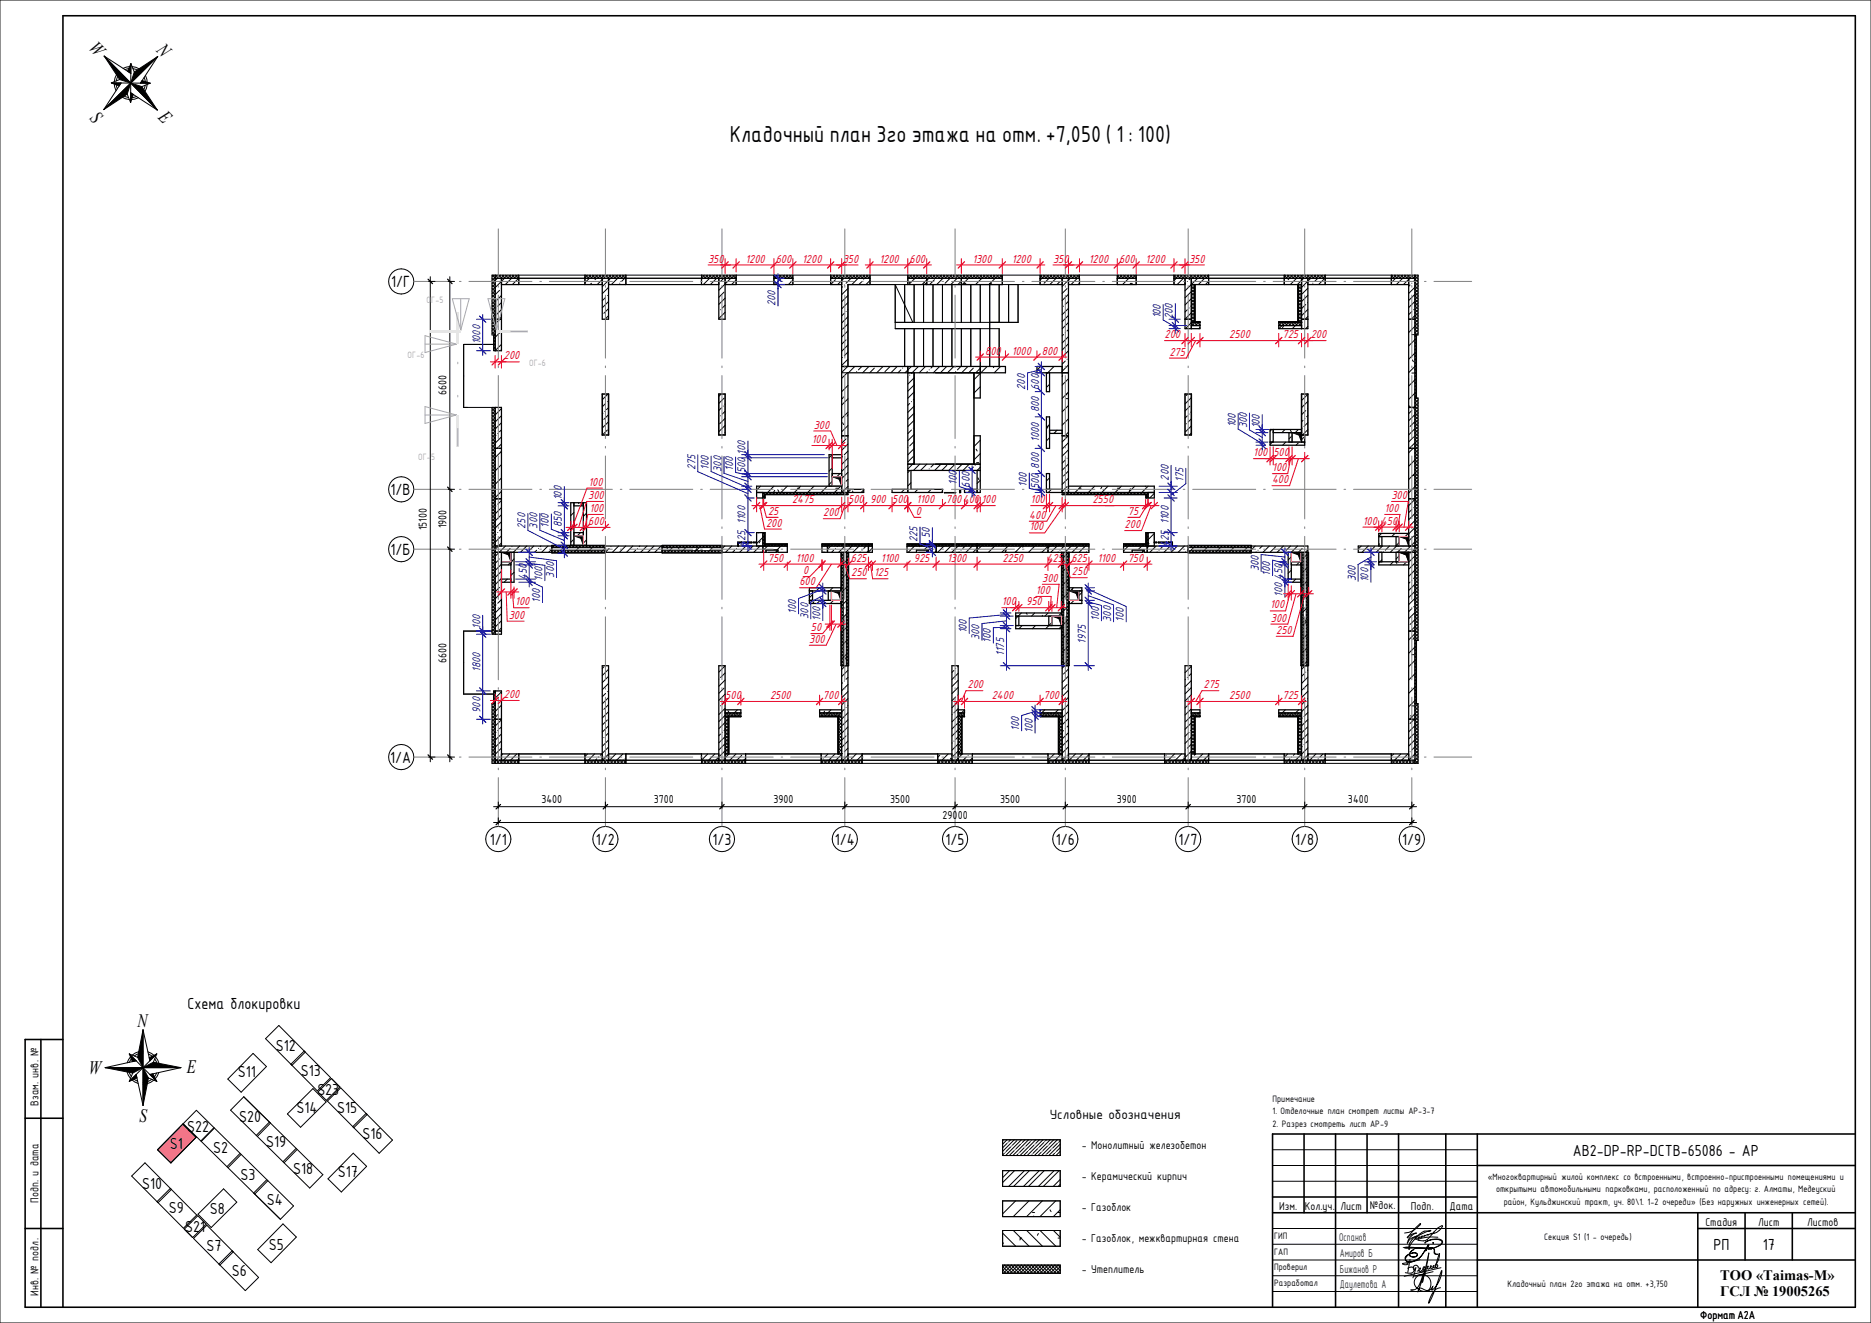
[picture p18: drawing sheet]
<svg xmlns="http://www.w3.org/2000/svg" width="594mm" height="420mm" viewBox="0 0 594 420" stroke-linecap="round" stroke-linejoin="round" font-family="sans-serif">
<defs><g id="words">
<text font-size="7.1" x="231.7" y="45.1">Кладочный план 3го этажа на отм. +7,050 ( 1 : 100)</text>
<g font-size="6">
<text x="28" y="15.5" transform="rotate(45 28 15.5)">W</text>
<text x="49.5" y="16" transform="rotate(45 49.5 16)">N</text>
<text x="28.3" y="37.8" transform="rotate(45 28.3 37.8)">S</text>
<text x="50" y="37.5" transform="rotate(45 50 37.5)">E</text>
<text x="43.7" y="326.1">N</text>
<text x="28.2" y="341">W</text>
<text x="59.3" y="340.7">E</text>
<text x="44.3" y="356.4">S</text>
</g>
<g font-size="5.5">
<text x="59.6" y="320.2">Схема блокировки</text>
<text x="87.6" y="333.7">S12</text>
<text x="75.5" y="341.9">S11</text>
<text x="95.5" y="341.8">S13</text>
<text x="100.8" y="347.6">S23</text>
<text x="94.2" y="353.4">S14</text>
<text x="107" y="353.4">S15</text>
<text x="59.4" y="359.3">S22</text>
<text x="75.9" y="356.1">S20</text>
<text x="53.9" y="364.9">S1</text>
<text x="84.5" y="364.3">S19</text>
<text x="115.1" y="361.5">S16</text>
<text x="67.7" y="366.1">S2</text>
<text x="499.4" y="367">AB2-DP-RP-DCTB-65086 - АР</text>
<text x="45.1" y="377.6">S10</text>
<text x="76.4" y="374.5">S3</text>
<text x="93" y="372.7">S18</text>
<text x="107.2" y="373.7">S17</text>
<text x="84.7" y="382.5">S4</text>
<text x="53.6" y="385.2">S9</text>
<text x="66.6" y="385.5">S8</text>
<text x="58.8" y="391">S21</text>
<text x="65.5" y="397.4">S7</text>
<text x="85.4" y="396.8">S5</text>
<text x="544" y="397">РП</text>
<text x="559.7" y="397">17</text>
<text x="73.6" y="405.2">S6</text>
</g>
<g font-size="4.9">
<text x="124.2" y="91.3">1/Г</text>
<text x="124" y="157.3">1/В</text>
<text x="124" y="176.3">1/Б</text>
<text x="123.8" y="242.3">1/А</text>
<text x="155.5" y="268.2">1/1</text>
<text x="189.2" y="268.2">1/2</text>
<text x="226.2" y="268.2">1/3</text>
<text x="265" y="268.2">1/4</text>
<text x="300.2" y="268.2">1/5</text>
<text x="335.2" y="268.2">1/6</text>
<text x="374.2" y="268.2">1/7</text>
<text x="411.2" y="268.2">1/8</text>
<text x="445.2" y="268.2">1/9</text>
</g>
<g font-size="4.6">
<text x="333.3" y="355.2">Условные обозначения</text>
<text x="546.2" y="406.4">ТОО</text>
<text x="557.6" y="406.4">«Taimas-M»</text>
<text x="546.2" y="411.6">ГСЛ</text>
<text x="556.9" y="411.6">№</text>
<text x="562.7" y="411.6">19005265</text>
</g>
<g font-size="3.9">
<text x="12.2" y="351" transform="rotate(-90 12.2 351)">Взам. инв. №</text>
<text x="343.5" y="364.9">- Монолитный железобетон</text>
<text x="343.5" y="374.7">- Керамический кирпич</text>
<text x="12.2" y="381.9" transform="rotate(-90 12.2 381.9)">Подп. и дата</text>
<text x="434.9" y="383.8">№док.</text>
<text x="343.5" y="384.5">- Газоблок</text>
<text x="406.2" y="384.1">Изм.</text>
<text x="414.3" y="384.1">Кол.уч.</text>
<text x="425.6" y="384.1">Лист</text>
<text x="448" y="384.1">Подп.</text>
<text x="460.2" y="384.1">Дата</text>
<text x="541.5" y="389.4">Стадия</text>
<text x="558.2" y="389.4">Лист</text>
<text x="573.8" y="389.4">Листов</text>
<text x="343.5" y="394.3">- Газоблок, межквартирная стена</text>
<text x="343.5" y="404.1">- Утеплитель</text>
<text x="12.2" y="411.4" transform="rotate(-90 12.2 411.4)">Инв. № подл.</text>
</g>
<g font-size="3.9" fill="#264c2f">
<text x="425.2" y="394.1">Оспанов</text>
<text x="425.4" y="399.1">Амиров Б</text>
<text x="425.4" y="404.1">Бижанов Р</text>
<text x="425.4" y="409.1">Даулетова А</text>
</g>
<g font-size="3.5" fill="#e80023">
<text x="224.8" y="83.4">350</text>
<text x="236.7" y="83.4">1200</text>
<text x="246.3" y="83.4">600</text>
<text x="254.7" y="83.4">1200</text>
<text x="267.6" y="83.4">350</text>
<text x="279.2" y="83.4">1200</text>
<text x="288.8" y="83.4">600</text>
<text x="308.7" y="83.4">1300</text>
<text x="321.2" y="83.4">1200</text>
<text x="334.3" y="83.4">350</text>
<text x="345.7" y="83.4">1200</text>
<text x="355.3" y="83.4">600</text>
<text x="363.7" y="83.4">1200</text>
<text x="377.5" y="83.4">350</text>
<text x="369.7" y="107.4">200</text>
<text x="390.3" y="107.4">2500</text>
<text x="407.2" y="107.4">725</text>
<text x="416.2" y="107.4">200</text>
<text x="312.8" y="112.6">800</text>
<text x="321.2" y="112.6">1000</text>
<text x="330.8" y="112.6">800</text>
<text x="371.3" y="112.9">275</text>
<text x="160" y="114.1">200</text>
<text x="258.4" y="136.1">300</text>
<text x="257.8" y="140.7">100</text>
<text x="397.9" y="144.9">100</text>
<text x="404" y="149.6">100</text>
<text x="404.3" y="144.9">500</text>
<text x="186.9" y="154.2">100</text>
<text x="403.9" y="153.5">400</text>
<text x="186.8" y="158.5">300</text>
<text x="251.5" y="159.8">2475</text>
<text x="269.3" y="159.8">500</text>
<text x="276.3" y="159.8">900</text>
<text x="283.3" y="159.8">500</text>
<text x="291" y="159.8">1100</text>
<text x="300.3" y="159.8">700400</text>
<text x="311.7" y="159.8">100</text>
<text x="327.2" y="159.8">100</text>
<text x="346.9" y="159.8">2550</text>
<text x="441.8" y="158.5">300</text>
<text x="186.8" y="166.7">600</text>
<text x="187.2" y="162.6">100</text>
<text x="243.2" y="167.2">200</text>
<text x="243.9" y="163.5">25</text>
<text x="261.4" y="163.9">200</text>
<text x="290.8" y="163.5">0</text>
<text x="326.8" y="164.7">400</text>
<text x="357.1" y="167.7">200</text>
<text x="358.1" y="163.5">75</text>
<text x="432.7" y="166.6">100</text>
<text x="438.5" y="166.6">450</text>
<text x="439.6" y="162.6">100</text>
<text x="326.8" y="168.4">100</text>
<text x="243.8" y="178.4">750</text>
<text x="252.7" y="178.4">1100</text>
<text x="270.2" y="178.4">625</text>
<text x="279.7" y="178.4">1100</text>
<text x="290.2" y="178.4">925</text>
<text x="300.7" y="178.4">1300</text>
<text x="318.3" y="178.4">2250</text>
<text x="332.3" y="178.4">425</text>
<text x="340.2" y="178.4">625</text>
<text x="348.5" y="178.4">1100</text>
<text x="358.1" y="178.4">750</text>
<text x="253.8" y="185.9">600</text>
<text x="255" y="182.3">0</text>
<text x="270.3" y="183">250</text>
<text x="277.6" y="183">125</text>
<text x="330.9" y="184.8">300</text>
<text x="340.4" y="182.7">250</text>
<text x="328.9" y="188.6">100</text>
<text x="161.5" y="196.5">300</text>
<text x="163.6" y="192.2">100</text>
<text x="318.1" y="192.2">100</text>
<text x="325.8" y="192.2">950</text>
<text x="403.3" y="193.2">100</text>
<text x="403.5" y="197.4">300</text>
<text x="257.5" y="200.4">50</text>
<text x="405.2" y="201.3">250</text>
<text x="256.9" y="204.1">300</text>
<text x="160" y="221.7">200</text>
<text x="230.3" y="222">500</text>
<text x="244.5" y="222">2500</text>
<text x="261.3" y="222">700</text>
<text x="307.2" y="218.5">200</text>
<text x="314.9" y="222">2400</text>
<text x="331.3" y="222">700</text>
<text x="382.2" y="218.5">275</text>
<text x="390.3" y="222">2500</text>
<text x="407.2" y="222">725</text>
</g>
<g font-size="3.5" fill="#00f">
<text x="246.3" y="97.2" transform="rotate(-90 246.3 97.2)">200</text>
<text x="368.6" y="101.1" transform="rotate(-90 368.6 101.1)">100</text>
<text x="372.4" y="101.3" transform="rotate(-90 372.4 101.3)">200</text>
<text x="152.5" y="109.4" transform="rotate(-90 152.5 109.4)">1000</text>
<text x="325.5" y="123.8" transform="rotate(-90 325.5 123.8)">200</text>
<text x="329.9" y="123.8" transform="rotate(-90 329.9 123.8)">600</text>
<text x="329.9" y="130.8" transform="rotate(-90 329.9 130.8)">800</text>
<text x="392.4" y="135.7" transform="rotate(-90 392.4 135.7)">100</text>
<text x="396" y="136" transform="rotate(-90 396 136)">300</text>
<text x="400" y="136.1" transform="rotate(-90 400 136.1)">100</text>
<text x="329.9" y="140.4" transform="rotate(-90 329.9 140.4)">1000</text>
<text x="220.8" y="149.3" transform="rotate(-90 220.8 149.3)">275</text>
<text x="225" y="149.2" transform="rotate(-90 225 149.2)">100</text>
<text x="229.1" y="149.8" transform="rotate(-90 229.1 149.8)">300</text>
<text x="232.8" y="149.5" transform="rotate(-90 232.8 149.5)">100</text>
<text x="236.7" y="144.4" transform="rotate(-90 236.7 144.4)">100</text>
<text x="329.9" y="148.8" transform="rotate(-90 329.9 148.8)">800</text>
<text x="236.7" y="150.3" transform="rotate(-90 236.7 150.3)">500</text>
<text x="303.8" y="154" transform="rotate(-90 303.8 154)">100</text>
<text x="307.9" y="154.8" transform="rotate(-90 307.9 154.8)">600</text>
<text x="326.1" y="154.6" transform="rotate(-90 326.1 154.6)">100</text>
<text x="329.9" y="155.3" transform="rotate(-90 329.9 155.3)">500</text>
<text x="371.1" y="152.6" transform="rotate(-90 371.1 152.6)">200</text>
<text x="375.8" y="153.1" transform="rotate(-90 375.8 153.1)">175</text>
<text x="178.4" y="158.9" transform="rotate(-90 178.4 158.9)">100</text>
<text x="166.9" y="167.9" transform="rotate(-90 166.9 167.9)">250</text>
<text x="170.7" y="167.9" transform="rotate(-90 170.7 167.9)">300</text>
<text x="174.3" y="167.6" transform="rotate(-90 174.3 167.6)">100</text>
<text x="178.4" y="167.3" transform="rotate(-90 178.4 167.3)">850</text>
<text x="236.7" y="166.4" transform="rotate(-90 236.7 166.4)">1100</text>
<text x="371.1" y="166.4" transform="rotate(-90 371.1 166.4)">1100</text>
<text x="236.7" y="173.8" transform="rotate(-90 236.7 173.8)">425</text>
<text x="291.4" y="172.2" transform="rotate(-90 291.4 172.2)">225</text>
<text x="295.3" y="170.8" transform="rotate(-90 295.3 170.8)">50</text>
<text x="371.1" y="173.8" transform="rotate(-90 371.1 173.8)">425</text>
<text x="167.3" y="184.2" transform="rotate(-90 167.3 184.2)">450</text>
<text x="172.3" y="184.4" transform="rotate(-90 172.3 184.4)">100</text>
<text x="175.9" y="183.4" transform="rotate(-90 175.9 183.4)">300</text>
<text x="399.7" y="181.4" transform="rotate(-90 399.7 181.4)">300</text>
<text x="403.3" y="182.7" transform="rotate(-90 403.3 182.7)">100</text>
<text x="407.2" y="184.2" transform="rotate(-90 407.2 184.2)">450</text>
<text x="430.4" y="184.6" transform="rotate(-90 430.4 184.6)">300</text>
<text x="434.5" y="184.9" transform="rotate(-90 434.5 184.9)">100</text>
<text x="171.5" y="191.3" transform="rotate(-90 171.5 191.3)">100</text>
<text x="407.2" y="189.6" transform="rotate(-90 407.2 189.6)">100</text>
<text x="252.8" y="194.9" transform="rotate(-90 252.8 194.9)">100</text>
<text x="256.7" y="196.5" transform="rotate(-90 256.7 196.5)">300</text>
<text x="260.5" y="197.1" transform="rotate(-90 260.5 197.1)">100</text>
<text x="349" y="197.1" transform="rotate(-90 349 197.1)">100</text>
<text x="352.8" y="197.4" transform="rotate(-90 352.8 197.4)">300</text>
<text x="356.8" y="197.5" transform="rotate(-90 356.8 197.5)">100</text>
<text x="152.5" y="199.8" transform="rotate(-90 152.5 199.8)">100</text>
<text x="307" y="201.1" transform="rotate(-90 307 201.1)">100</text>
<text x="311" y="203.3" transform="rotate(-90 311 203.3)">300</text>
<text x="314.6" y="204.2" transform="rotate(-90 314.6 204.2)">100</text>
<text x="318.8" y="208.3" transform="rotate(-90 318.8 208.3)">1175</text>
<text x="344.8" y="204.5" transform="rotate(-90 344.8 204.5)">1975</text>
<text x="152.5" y="213.4" transform="rotate(-90 152.5 213.4)">1800</text>
<text x="152.5" y="226.3" transform="rotate(-90 152.5 226.3)">900</text>
<text x="323.6" y="232.1" transform="rotate(-90 323.6 232.1)">100</text>
<text x="327.9" y="232.8" transform="rotate(-90 327.9 232.8)">100</text>
</g>
<g font-size="3.5">
<text x="141.8" y="125.5" transform="rotate(-90 141.8 125.5)">6600</text>
<text x="141.8" y="167.8" transform="rotate(-90 141.8 167.8)">1900</text>
<text x="135.6" y="168.3" transform="rotate(-90 135.6 168.3)">15100</text>
<text x="141.8" y="210.5" transform="rotate(-90 141.8 210.5)">6600</text>
<text x="172" y="255.1">3400</text>
<text x="207.6" y="255.1">3700</text>
<text x="245.6" y="255.1">3900</text>
<text x="282.6" y="255.1">3500</text>
<text x="317.6" y="255.1">3500</text>
<text x="354.6" y="255.1">3900</text>
<text x="392.6" y="255.1">3700</text>
<text x="428" y="255.1">3400</text>
<text x="299.3" y="260.1">29000</text>
<text x="539.8" y="418.7">Формат А2А</text>
</g>
<g font-size="3.2">
<text x="404.1" y="349.8">Примечание</text>
<text x="404.1" y="353.7">1. Отделочные план смотрет листы АР-3-7</text>
<text x="404.1" y="357.7">2. Разрез смотреть лист АР-9</text>
<text x="472.4" y="374.7">«Многоквартирный жилой комплекс со встроенными, встроенно-пристроенными помещениями и</text>
<text x="475" y="378.6">открытыми автомобильными парковками, расположенный по адресу: г. Алматы, Медеуский</text>
<text x="477.4" y="382.6">район, Кульджинский тракт, уч. 80\1. 1-2 очереди» (Без наружных инженерных сетей).</text>
<text x="404.6" y="393.3">ГИП</text>
<text x="490.3" y="393.8">Секция S1 (1 - очередь)</text>
<text x="404.6" y="398.3">ГАП</text>
<text x="404.6" y="403.3">Проверил</text>
<text x="404.6" y="408.3">Разработал</text>
<text x="478.6" y="408.8">Кладочный план 2го этажа на отм. +3,750</text>
</g>
<g font-size="2.8" fill="#aaa">
<text x="135.4" y="96.3">ОГ-5</text>
<text x="129.4" y="113.5">ОГ-6</text>
<text x="168" y="116.2">ОГ-6</text>
<text x="132.8" y="146">ОГ-5</text>
</g>
</g></defs>
<path d="M264.2 151.4h3v3l-.8-2.2zM410.3 137.4h3v3l-.8-2.2zM159.2 175.4h3v3l-.8-2.2zM182.2 170.1h3v3l-.8-2.2zM410 175.4h3v3l-.8-2.2zM444.3 170.4h3v3l-.8-2.2zM264 187.6h3v3l-.8-2.2zM334 195.6h3v3l-.8-2.2zM339.5 187.6h3v3l-.8-2.2z" fill="#000"/>
<g fill="#fff">
<path d="M403.3 136.4h1v4h-1z"/>
<path d="M404.3 136.4h9v1h-9z"/>
<path d="M413.3 138.1h1v2.3h-1z"/>
<path d="M409.3 137.4h1v3h-1z"/>
<path d="M447.3 200.4h2v28h-2z"/>
<path d="M447.3 101.4h2v28h-2z"/>
<path d="M157.2 101.4h2v10h-2z"/>
<path d="M262.7 173.4h13v2h-13z"/>
<path d="M297.2 173.4h13v2h-13z"/>
<path d="M332.7 173.4h13.1v2h-13.1z"/>
<path d="M157.2 158.4h2v15h-2z"/>
<path d="M181.2 159.6h1v13.5h-1z"/>
<path d="M257 186.6h10v1h-10z"/>
<path d="M322.5 198.6h14.7v1h-14.7z"/>
<path d="M403.3 140.4h11v1h-11z"/>
<path d="M413.3 101.4h2v3h-2z"/>
<path d="M376.3 101.4h2v3h-2z"/>
<path d="M339.5 186.6h4v1h-4z"/>
<path d="M245.7 88.4h6v2h-6z"/>
<path d="M354.8 88.4h6v2h-6z"/>
<path d="M288.2 88.4h6v2h-6z"/>
<path d="M305.2 88.4h13v2h-13z"/>
<path d="M310.2 172.9h35.6v.5h-35.6z"/>
<path d="M356.8 172.9h7.7v.5h-7.7z"/>
<path d="M175.2 174.9h17v.5h-17z"/>
<path d="M175.2 173.9h17v1h-17z"/>
<path d="M175.2 173.4h17v.5h-17z"/>
<path d="M157.2 173.4h18v2h-18z"/>
<path d="M378.3 102.4v1h2.7v-1zM406 102.4v1h7.3v-1z"/>
<path d="M378.3 103.4v1h2.7v-1zM406 103.4v1h7.3v-1z"/>
<path d="M157.2 219.4v9h2v-9zM157.2 200.4v1h2v-1z"/>
<path d="M269.2 88.4v2h7v-2zM294.2 88.4v2h11v-2zM330.2 88.4v2h7v-2z"/>
<path d="M261 172.9v.5h14.7v-.5zM243 172.9v.5h7v-.5z"/>
<path d="M288 172.9v.5h22.2v-.5zM275.7 172.9v.5h1.3v-.5z"/>
<path d="M309.2 138.4v9h2v-9zM309.2 118.4v8h2v-8z"/>
<path d="M329.2 116.4v2h8v-2zM311.2 116.4v2h8v-2z"/>
</g>
<path d="M444.3 175.4h3v3l-.8-2.2z" fill="#000"/>
<g fill="#fff">
<path d="M337.2 156.4h27.3v.5h-27.3z"/>
<path d="M156.2 87.4h1v19h-1z"/>
<path d="M156.2 129.4h1v72h-1z"/>
<path d="M156.2 223.4h1v19h-1z"/>
<path d="M449.3 223.4h1v19h-1z"/>
<path d="M449.3 126.4h1v77h-1z"/>
<path d="M449.3 87.4h1v19h-1z"/>
<path d="M156.7 106.4h.5v5h-.5z"/>
<path d="M156.7 219.4h.5v4h-.5z"/>
<path d="M449.3 203.4h.5v20h-.5z"/>
<path d="M449.3 106.4h.5v20h-.5z"/>
<path d="M310.2 173.4h22.5v2h-22.5z"/>
<path d="M356.8 173.4h7.5v2h-1v-.8h-3.8v.8h-2.7z"/>
<path d="M339.2 154.4h27.3v2h-27.3z"/>
<path d="M240.2 154.4h27v2h-27z"/>
<path d="M191.2 125.1h2v13h-2z"/>
<path d="M228.2 125.1h2v13h-2z"/>
<path d="M376.3 125.1h2v13h-2z"/>
<path d="M229.2 173.4h13v2h-13z"/>
<path d="M157.2 88.4h2v13h-2z"/>
<path d="M157.2 228.4h2v13h-2z"/>
<path d="M157.2 175.4h2v25h-2z"/>
<path d="M157.2 142.4h2v16h-2z"/>
<path d="M157.2 129.4h2v13h-2z"/>
<path d="M210.2 173.4h19v.5h-19z"/>
<path d="M210.2 173.9h19v1h-19z"/>
<path d="M210.2 174.9h19v.5h-19z"/>
<path d="M377.3 173.4h20v.5h-20z"/>
<path d="M377.3 173.9h20v1h-20z"/>
<path d="M377.3 174.9h20v.5h-20z"/>
<path d="M447.3 142.4h2v16h-2z"/>
<path d="M413.3 211.4h2v30h-2z"/>
<path d="M413.3 88.4h2v13h-2z"/>
<path d="M431.3 173.4h18v2h-18z"/>
<path d="M447.3 158.4h2v15h-2z"/>
<path d="M413.3 125.1h2v13h-2z"/>
<path d="M397.3 173.4h18v2h-18z"/>
<path d="M447.3 88.4h2v13h-2z"/>
<path d="M447.3 228.4h2v13h-2z"/>
<path d="M447.3 175.4h2v25h-2z"/>
<path d="M447.3 129.4h2v13h-2z"/>
<path d="M288.2 149.4h1v6h-1z"/>
<path d="M297.7 241.4v1h5.5v-1zM260.7 241.4v1h13v-1zM222.7 241.4v1h14v-1zM185.7 241.4v1h13v-1zM157.2 241.4v1h7.5v-1z"/>
<path d="M441.8 87.4v1h7.5v-1zM407.8 87.4v1h13v-1zM372.8 87.4v1h11v-1zM354.8 87.4v1h6v-1zM330.2 87.4v1h12.5v-1zM288.2 87.4v1h30v-1zM263.7 87.4v1h12.5v-1zM245.7 87.4v1h6v-1zM222.7 87.4v1h11v-1zM185.7 87.4v1h13v-1zM157.2 87.4v1h7.5v-1z"/>
<path d="M441.8 241.4v1h7.5v-1zM407.8 241.4v1h13v-1zM369.8 241.4v1h14v-1zM332.7 241.4v1h13.1v-1zM303.2 241.4v1h5.5v-1z"/>
<path d="M261 173.4v2h1.7v-2zM242.2 173.4v2h1v-.8h3.8v.8h3v-2z"/>
<path d="M288 173.4v2h3v-.8h3.8v.8h2.4v-2zM275.7 173.4v2h1.3v-2z"/>
<path d="M240.2 169.1v4.3h2v-4.3zM240.2 156.4v1.7h2v-1.7z"/>
<path d="M364.5 169.1v4.3h2v-4.3zM364.5 156.4v1.7h2v-1.7z"/>
<path d="M407.8 239.4v2h5.5v-2zM378.3 239.4v2h5.5v-2z"/>
<path d="M407.8 88.4v2h5.5v-2zM378.3 88.4v2h5.5v-2z"/>
<path d="M369.8 239.4v2h6.5v-2zM339.2 239.4v2h6.6v-2z"/>
<path d="M332.7 239.4v2h4.5v-2zM304.2 239.4v2h4.5v-2z"/>
<path d="M297.7 239.4v2h4.5v-2zM269.2 239.4v2h4.5v-2z"/>
<path d="M260.7 239.4v2h6.5v-2zM230.2 239.4v2h6.5v-2z"/>
<path d="M222.7 239.4v2h5.5v-2zM193.2 239.4v2h5.5v-2z"/>
<path d="M185.7 239.4v2h5.5v-2zM159.2 239.4v2h5.5v-2z"/>
<path d="M185.7 88.4v2h5.5v-2zM159.2 88.4v2h5.5v-2z"/>
<path d="M222.7 88.4v2h5.5v-2zM193.2 88.4v2h5.5v-2z"/>
<path d="M263.7 88.4v2h3.5v-2zM230.2 88.4v2h3.5v-2z"/>
<path d="M372.8 88.4v2h3.5v-2zM339.2 88.4v2h3.5v-2z"/>
<path d="M441.8 239.4v2h5.5v-2zM415.3 239.4v2h5.5v-2z"/>
<path d="M441.8 88.4v2h5.5v-2zM415.3 88.4v2h5.5v-2z"/>
</g>
<g fill="none" stroke="#000" stroke-width=".32">
<path d="M156.2 99l1 1M156.2 97.9l1 1M156.2 96.9l1 1M156.2 95.8l1 1M156.2 94.7l1 1M156.2 93.7l1 1M156.2 91.5l1 1M156.2 90.5l1 1M156.2 89.4l1 1M156.2 88.4l1 1M156.3 87.4l1 1h76.4M156.8 87.4l-.6 .5"/>
<path d="M157.2 89.1l-1 1M157.2 90.1l-1 1M157.2 91.2l-1 1M157.2 92.2l-1 1M157.2 93.3l-1 1M157.2 94.4l-1 1M157.2 95.4l-1 1M157.2 96.5l-1 1M157.2 97.5l-1 1M157.2 98.6l-1 1M157.2 99.7l-1 1M157.2 87.4v19"/>
<path d="M157.3 87.4l1 1M157.5 97.8h.1M157.9 87.4l-1.7 1.6M158.4 87.4l1 1M158.6 92.2l-1.4 1.4-1-1M158.9 87.4l-1.4 1.4M159.2 91.6h.1M159.2 93.8l-2 2M159.2 98.3l-2 2M159.2 96.1l-1.2 1.1M159.5 87.4l1 1M160 87.4l-1 1"/>
<path d="M160.2 88.4l-3 2.9M160.5 87.4l1 1M161 87.4l-1 1M161.6 87.4l1 1M162.1 87.4l-1 1M162.4 88.4l-2 2M162.6 87.4l1 1M163.2 87.4l-1 1M163.7 87.4l1 1-2 2M164.2 87.4l-1 1M164.7 87.9l-.4 .5M164.7 87.4v3h21v-3"/>
<path d="M185.7 88.2l.2 .2M186 87.4l1 1M186.5 87.4l-.8 .7M187 87.4l1 1M187.1 88.4l-1.4 1.4M187.6 87.4l-1 1M187.8 89.9l-.4 .5M188.1 87.4l1 1M188.4 89.4h.1M188.6 87.4l-1 1M189.2 87.4l1 1M189.4 88.4l-.5 .4"/>
<path d="M189.7 87.4l-1 1M190.2 87.4l1 1M190.7 87.4l-1 1M191.3 87.4l1 1M191.6 88.4l-2 2M191.8 87.4l-1 1M192.3 94.4l-1.1 1.1M192.3 87.4l1 1M192.9 87.4l-1 1M192.9 93.8l-.1 .1M193.2 91.2l-2 2M193.2 95.7l-2 2"/>
<path d="M193.2 98l-1.5 1.5M193.4 87.4l1 1M193.9 88.4l-2.7 2.6M193.9 87.4l-1 1M194.5 87.4l1 1M195 87.4l-1 1M195.5 87.4l1 1M196.1 87.4l-1 1M196.6 87.4l1 1M196.8 89.9h.1M197.1 87.4l-3 3M197.6 87.4l1 1"/>
<path d="M198.2 87.4l-1 1M198.4 88.4l-1.1 1M198.7 87.4v3h24v-3M198.7 90.2l-.1 .2M198.7 87.9l-.5 .5M222.7 88l.3 .4-.3 .3M223.1 87.4l1 1M223.6 87.4l-.9 .9M224.2 87.4l1 1M224.7 87.4l-1 1M225.2 87.4l1 1M225.3 88.4l-2 2"/>
<path d="M225.8 87.4l-1 1M226.3 87.4l1 1M226.8 87.4l-1 1M227.3 87.4l1 1M227.5 88.4l-2 2M227.9 87.4l-1 1M228.2 89.9h.1M228.4 87.4l1 1M228.8 98.3v.1M228.9 87.4l-1 1M229.5 87.4l1 1M229.8 88.4l-1 1"/>
<path d="M229.9 92.7l-1.7 1.7M230 87.4l-1 1M230.2 94.7l-2 2M230.2 99.1l-2 2M230.2 96.9l-.9 .9M230.5 87.4l1 1M231.1 87.4l-1 1M231.6 87.4l1 1M232 88.4l-3.8 3.8M232.1 87.4l-1 1M232.7 87.4l1 1M233.2 87.4l-1 1"/>
<path d="M233.7 87.4v3h12v-3M233.7 88.9l-1.4 1.5M233.7 87.9l-.5 .5M245.7 87.7l.7 .7M245.9 87.4l-.2 .1M246.4 87.4l1 1M247 87.4l-1 1M247.5 87.4l1 1M248 87.4l-1 1M248.6 87.4l1 1M249.1 87.4l-3 3M249.6 87.4l1 1"/>
<path d="M250.2 87.4l-1 1M250.7 87.4l1 1M251.2 87.4l-1 1M251.7 89l-1.4 1.4M251.7 87.9l-.4 .5M251.7 87.4v3h12M263.7 87.7l.7 .7M263.7 88.4h12.5M263.7 87.4v3M263.9 87.4l-.2 .2M264.5 87.4l1 1M265 87.4l-1 1"/>
<path d="M265.3 88.8l-1.6 1.5M265.5 87.4l1 1M266.1 87.4l-1 1M266.6 87.4l1 1M267.1 87.4l-1 1M267.5 91.1l-.3 .2M267.7 87.4l1 1M268 88.4l-2 2M268.1 99.5l-.9 .8M268.1 90.5h.1M268.2 87.4l-1 1M268.7 98.9h-.1"/>
<path d="M268.7 87.4l1 1M269.2 98.3v.1M269.2 91.6l-2 2M269.2 96.1l-2 2M269.2 93.8l-2 2M269.3 87.4l-1.1 1M269.8 87.4l1 1M270.2 88.4l-1.6 1.5M270.3 87.4l-1 1M270.8 87.4l1 1M271.4 87.4l-1 1M271.9 87.4l1 1"/>
<path d="M272.4 87.4l-1 1M272.5 88.4l-2 2M273 87.4l1 1M273.5 87.4l-1 1M273.7 89.4l-1 1M274 87.4l1 1M274.3 88.8h-.1M274.6 87.4l-1 1M275.1 87.4l1 1M275.6 87.4l-1 1M276.1 87.4h.1M276.2 89.1l-1.3 1.3"/>
<path d="M276.2 87.8l-.5 .6M276.2 87.4v3M287.2 90.4v12M288.2 87.8l.6 .6M288.2 87.4v3h-19v26M288.3 87.4l-.1 .1M288.5 89.3l.3 .6M288.9 87.4l1 1M289.4 87.4l-1 1M289.9 87.4l1 1M290.2 90.4v12M290.5 87.4l-1 1"/>
<path d="M291 87.4l1 1M291.5 87.4l-3 3M292.1 87.4l1 1M292.6 87.4l-1 1M293.1 87.4l1 1M293.2 90.4v12M293.6 87.4l-1 1M293.7 89.3l-.4 .6M293.8 90h.4M294.2 87.4l1 1M294.2 88.9l-1.4 1.5M294.2 88.4h11"/>
<path d="M294.7 87.4l-1 1M294.9 88.4l-.7 .6M295.2 87.4l1 1M295.8 87.4l-1 1M296.2 90.4v12M296.3 87.4l1 1M296.7 88.8l-1.5 1.6M296.8 87.4l-1 1M297.4 87.4l1 1M297.9 87.4l-1 1M298.4 87.4l1 1-2 2M299 87.4l-1 1"/>
<path d="M299.2 90.4v12M299.5 87.4l1 1M300 87.4l-1 1M300.5 87.4l1 1M301.1 87.4l-1 1M301.6 87.4l1 1M301.6 88.4l-1.5 1.5M302.1 87.4l-1 1M302.2 90.4v12M302.7 87.4l1 1M303.2 87.4l-1 1M303.7 87.4l1 1"/>
<path d="M303.9 88.4l-2 2M304.3 87.4l-1 1M304.8 87.4l1 1M305.1 89.4l-1 1M305.2 90.4v12M305.3 87.4l-1 1M305.8 87.4l1 1M306 90h.7M306.4 87.4l-1 1M306.9 87.4l1 1M307.4 87.4l-1 1M308 87.4l1 1"/>
<path d="M308.2 90.4v12M308.5 87.4l-3 3M309 87.4l1 1M309.6 87.4l-1 1M310.1 87.4l1 1M310.6 87.4l-1 1M311.2 87.4l1 1M311.2 90.4v12M311.7 87.4l-1 1M312.2 87.4l1 1M312.7 87.4l-3 3M313.3 87.4l1 1"/>
<path d="M313.8 87.4l-1 1M314.1 90h.7M314.2 90.4v26M314.3 87.4l1 1M314.9 87.4l-1 1M315.4 87.4l1 1M315.9 87.4l-1 1M316.5 87.4l1 1M317 87.4l-3 3M317.2 90.4v12M317.5 87.4l.7 .7M318 87.4l-1 1"/>
<path d="M318.2 90.3v.1M318.2 88.2l-.1 .2M318.2 87.4v3M320.2 90.4v12M323.2 90.4v12h-39M330.2 88.4h12.5M330.8 87.4l-.6 .5M331.2 88.4l-1-1v3h-36M331.3 87.4l1 1M331.8 87.4l-1.6 1.5M332.4 87.4l1 1M332.9 87.4l-1 1"/>
<path d="M333.1 88.4l-1.6 1.5M333.4 87.4l1 1M334 87.4l-1 1M334.5 87.4l1 1M335 87.4l-1 1M335.3 88.4l-2 2M335.6 87.4l1 1M336.1 87.4l-1 1M336.6 89.4l-1 1M336.6 87.4l1 1M337.1 88.8h.1M337.1 87.4l-1 1"/>
<path d="M337.7 87.4l1 1M337.7 97.2h.1M338.2 87.4l-1 1M338.7 87.4l1 1M338.8 91.6l-1.6 1.6M339.2 93.4l-2 2M339.2 97.9l-2 2M339.2 95.7l-1 1M339.3 87.4l-1 1M339.8 87.4l1 1M339.8 88.4l-2.6 2.5M340.3 87.4l-1 1"/>
<path d="M340.9 87.4l1 1M341.4 87.4l-1 1M341.9 87.4l.8 .8M342.1 88.4l-2 2M342.4 87.4l-1 1M342.7 89.9l-.4 .5M342.7 88.1l-.2 .3M342.7 87.4v3h12.1v-3M354.8 87.5l.8 .9M355.2 87.4l-.4 .4M355.7 87.4l1 1M356.2 87.4l-1 1"/>
<path d="M356.8 87.4l1 1M357.3 87.4l-1 1M357.8 87.4l1 1M358.4 87.4l-1 1M358.8 90h.7M358.9 87.4l1 1M359.4 87.4l-3 3M360 87.4l.8 .8M360.5 87.4l-1 1M360.8 90.3l-.1 .1M360.8 87.4v3h12v-3l.9 1M360.8 88.1l-.3 .3"/>
<path d="M372.8 88.4h76.5M373.2 87.4l-.4 .4M373.5 88.4l-.7 .7M373.7 87.4l1 1M374.3 87.4l-1 1M374.8 87.4l1 1-2.1 2M375.3 87.4l-1 1M375.9 87.4l1 1M376.4 87.4l-1 1M376.4 89.9l-.4 .5M376.9 87.4l1 1M377 98.4l-.7 .7"/>
<path d="M377 89.4h.1M377.5 87.4l-1 1M377.6 97.8h-.1M378 87.4l1 1M378 88.4l-.5 .4M378.3 99.3l1 1M378.3 98.2l1 1M378.3 97.1l-.2 .1M378.3 94.8l-2 2M378.3 99.3l-2 2M378.3 92.6l-2 2M378.5 87.4l-1 1"/>
<path d="M378.7 90.4l-.4 .4 1 1M378.9 90.4l.4 .3M379 87.4l1 1M379.3 93l-1 1 1 1M379.3 90.9l-1 1 1 1M379.3 91.9l-1 1 1 1M379.3 94l-1 1 1 1.1M379.3 95.1l-1 1 1 1M379.3 96.2l-1 1 1 1M379.3 97.2l-1 1M379.3 98.3l-1 1M379.3 99.3l-1 1 1 1.1"/>
<path d="M379.4 90.4l.1 11.7M379.6 87.4l-1 1M380.1 87.4l1 1M380.2 88.4l-3.9 3.9M380.6 87.4l-1 1M381.2 87.4l1 1M381.7 87.4l-1 1M382.2 87.4l1 1M382.5 88.4l-2 2M382.8 87.4l-1 1M382.8 88.4l1-1v3h24v-3l.9 1M383.3 87.4l.5 .4"/>
<path d="M383.8 89.3l-1.1 1.1M407.8 89.9v.1M408.2 87.4l-.4 .4M408.4 89.4h.1M408.8 87.4l1 1M409.3 87.4l-1 1M409.4 88.4l-.4 .4M409.8 87.4l1 1M410.3 87.4l-1 1M410.9 87.4l1 1M411.4 87.4l-1 1M411.7 88.4l-2 2"/>
<path d="M411.9 87.4l1 1M412.1 90.4l-.1 11.7M412.3 90.9l1 1-1 1M412.3 91.9l1 1-1 1M412.3 93l1 1-1 1M412.3 94l1 1-1 1M412.3 95.1l1 1-1 1M412.3 96.2l1 1-1 1M412.3 98.3l1 1-1 1M412.3 99.4l1 1-1 1M412.3 97.2l1 1M412.5 87.4l-1 1"/>
<path d="M412.6 90.4l-.3 .3M412.8 90.4l.5 .4-1 1M413 87.4l1 1M413.3 98.2l-1 1M413.5 87.4l-1 1M413.9 88.4l-2 2M414.1 87.4l1 1M414.6 87.4l-1 1M414.6 96.7l-1.3 1.3M415.1 87.4l1 1M415.2 96.1h-.1M415.3 93.8l-2 2"/>
<path d="M415.3 98.2l-2 2M415.3 91.5l-1.8 1.8M415.6 87.4l-1 1M416.2 88.4l-2.9 2.9M416.2 87.4l1 1M416.7 87.4l-1 1M416.9 89.9h-.1M417.2 87.4l1 1M417.8 87.4l-1 1M418.3 87.4l1 1M418.4 88.4l-1 1M418.8 87.4l-1 1"/>
<path d="M419.4 87.4l1 1M419.9 87.4l-1 1M420.4 87.4l.4 .3M420.7 88.4l-2 2M420.8 87.5l-.8 .9M420.8 87.4v3h21v-3M441.8 87.5l.8 .9M442.2 87.4l-.4 .4M442.7 87.4l1 1M443.1 88.4l-1.3 1.3M443.2 87.4l-1 1M443.8 87.4l1 1"/>
<path d="M444.3 87.4l-1 1M444.8 87.4l1 1M445.4 87.4l-1 1M445.9 87.4l1 1M446.4 87.4l-3 3M446.9 87.4l1 1M447.5 87.4l-1 1M447.6 88.4l-2 2M447.7 90.5l-.4 .4M448 87.4l1 1M448.3 98.9l-1 1M448.3 89.9h.1"/>
<path d="M448.5 87.4l-1 1M448.9 98.3l-.1 .1M449.1 87.4l1.2 1.2M449.3 91.2l-2 2M449.3 95.7l-2 2M449.3 88.9l-.5 .5M449.3 93.4l-2 2M449.3 95l1 1M449.3 93.9l1 1M449.3 92.9l1 1M449.3 91.8l1 1M449.3 90.7l1 1"/>
<path d="M449.3 88.6l1 1M449.3 99.2l1 1M449.3 98.2l1 1M449.3 97.1l1 1M449.3 96l1 1M449.3 89.7l1 1M449.3 87.4v155M449.6 87.4l-1 1M450.1 87.4l.2 .1M450.3 87.7l-1 1M450.3 89.9l-1 1M450.3 92l-1 1"/>
<path d="M450.3 94.1l-1 1M450.3 95.2l-1 1M450.3 97.3l-1 1M450.3 96.2l-1 1M450.3 99.4l-1 1M450.3 98.4l-1 1M450.3 88.8l-1 1M450.3 90.9l-1 1M450.3 93l-1 1M156.2 105.3l1 1M156.2 104.3l1 1M156.2 103.2l1 1"/>
<path d="M156.2 102.2l1 1M156.2 101.1l1 1M156.2 100l1 1M156.7 111.1l.2 .3M156.7 110.1l.5 .5M156.7 109l.5 .5M156.7 108l.5 .5M156.7 106.9l.5 .5M156.7 109.4h-9.5v20h10M156.7 106.4v5h.5M157.2 100.7l-1 1M157.2 101.8l-1 1"/>
<path d="M157.2 103.9l-1 1M157.2 105l-1 1M157.2 106l-.5 .5M157.2 108.2l-.5 .5M157.2 109.2l-.5 .5M157.2 110.3l-.5 .5M157.2 106.4h-1v-19h294.1v19h-1M158.7 101.4l-2.5 2.5M159.2 100.6l-.8 .8M159.2 110.9l-.1 .1M159.2 105.1l-2.5 2.5M159.2 109.3l-2 2.1"/>
<path d="M193.2 100.2l-1.1 1.2M267.2 118.4h2M267.5 113.5h.1M268.6 107.9l-1.4 1.4M269 118.4l-1.8 1.7M269.2 116.3l-2 2M269.2 107.3h.1M269.2 100.6l-2 2M269.2 105.1l-2 2M269.2 109.5l-2 2M269.2 114l-2 2M269.2 102.8l-1.7 1.7"/>
<path d="M269.2 111.8l-1.1 1.2M271.4 116.4l-2 2M272 118h.1M273.6 116.4l-1 1M275.9 116.4l-2 2M277.6 116.9l-1.5 1.5M280.4 116.4l-2 2M282.6 116.4l-1.6 1.6M284.9 116.4l-2 2M286 117.4l-.9 1M286.6 116.9h.1M287.2 104.4v12"/>
<path d="M288.3 119.7h-.1M288.9 119.1h-.1M289.4 116.4l-2 2M289.8 102.4l-5.6-12v14h33v12M290.2 120l-2 2M290.2 104.4v12M290.2 118.4v29M291.6 116.4l-2.2 2.2M293.2 104.4v12M293.9 116.4l-2 2M294.5 118l-.4 .4M295 117.4h.1"/>
<path d="M296.1 116.4l-.5 .5M296.2 104.4v12M297 118.4h12.2v29h-12.2M298.3 116.4l-2 2M299.2 104.4v12M300.6 116.4l-2 2M302.2 104.4v12M302.8 116.4l-2 2M303.5 118h-.1M305.1 116.4l-1.1 1M305.2 104.4v12M307.3 116.4l-2 2"/>
<path d="M308.2 104.4v12M309 116.9l-1.4 1.5M310.1 118.4h.6M311.2 118.6l-2 2M311.2 116.9l-1.4 1.5M311.2 104.4v12h-27M313.4 116.4l-2 2M315.6 116.4l-.2 .3M317.7 116.4l-2 2M330.4 116.4l-1.2 1.1M334.7 116.4l-2.5 2.4M337.2 118l-.3 .4"/>
<path d="M337.4 119.3l-.2 .2M337.7 106.2l-.5 .4M338.2 114.6l-1 1M338.3 105.6l-.1 .1M338.8 114.1h.1M339.2 118.1l-.2 .3M339.2 102.4l-2 2M339.2 106.9l-2 2M339.2 111.4l-2 2M339.2 115.9l-2 2M339.2 100.2l-2 2M339.2 104.6l-.4 .5"/>
<path d="M339.2 109.1l-2 2M378.3 102.5l.8 .9M378.3 102.4h1v-12h-1v13M379.3 100.4l-1 1 1.9 2M379.3 101.5l-2.9 2.9M379.3 102.1l1.7 .1M379.4 102.4l-1 1M380.3 102.4l.7 .7M380.5 102.4l-1 1M381 102.9l-.5 .5M381 104l-.4 .4M381 102.4v1"/>
<path d="M406 102.4v1l1-1M406 102.7l.7 .7M406.8 102.4l1 1M407.6 103.5l-.4 .5M407.8 102.4l1 1M408.1 102.4l-2 2M408.9 102.4l1 1M409.1 102.4l-1 1M410 102.4l1 1M410.2 102.4l-1 1M411 102.4l1 1M411.3 102.4l-1 1"/>
<path d="M412.1 102.4l1 1M412.3 101.5l1 1-.9 .9M412.3 100.4l1 1M412.3 102.1l-6.3 .1M413.3 102.1l.1 .3M413.3 102.4h-1v-12h1v13M413.3 101.4l-3 3M415.3 103.7l-.7 .7M415.3 100.5l-.9 .9M448.3 106.2h.6M448.3 118.4h.6M448.4 114.3l.4 .6"/>
<path d="M449.3 100.2l-1.2 1.2M449.3 119.4l.5 .5M449.3 105.6l.7 .8M449.3 104.5l1 1M449.3 103.5l1 1M449.3 102.4l1 1M449.3 101.4l1 1M449.3 100.3l1 1M449.3 118.3l.5 .5M449.3 117.3l.5 .5M449.3 116.2l.5 .5M449.3 115.1l.5 .5"/>
<path d="M449.3 114.1l.5 .5M449.3 113l.5 .5M449.3 112l.5 .5M449.3 110.9l.5 .5M449.3 109.8l.5 .5M449.3 108.8l.5 .5M449.3 107.7l.5 .5M449.3 106.7l.5 .5M449.8 107.3l-2.5 2.5M449.8 111.6l-2.5 2.5M449.8 109.5l-.5 .5M449.8 113.7l-.5 .5"/>
<path d="M449.8 115.8l-2.5 2.5M449.8 116.9l-.5 .5M449.8 119l-.5 .5M449.8 108.4l-.5 .5M449.8 110.5l-.5 .5M449.8 112.6l-.5 .5M449.8 114.8l-.5 .5M449.8 117.9l-.5 .5M449.8 106.4v20M450.3 103.7l-1 1M450.3 102.6l-3 3M450.3 100.5l-1 1"/>
<path d="M450.3 101.5l-1 1M450.3 104.7l-1 1M450.3 105.8l-1 1M156.2 139.3l1 1M156.2 138.2l1 1M156.2 137.2l1 1M156.2 136.1l1 1M156.2 135l1 1M156.2 134l1 1M156.2 132.9l1 1M156.2 131.9l1 1M156.2 129.7l1 1"/>
<path d="M156.2 129.4v72h1v-72M156.9 129.4l.3 .3M157.2 129.4l-1 1M157.2 130.4l-1 1M157.2 131.5l-1 1M157.2 132.6l-1 1M157.2 133.6l-1 1M157.2 134.7l-1 1M157.2 135.7l-1 1M157.2 136.8l-1 1M157.2 137.9l-1 1M157.2 138.9l-1 1"/>
<path d="M157.2 140l-1 1M157.5 138.2l-.3 .3M158.1 137.6l-.1 .1M159.2 132l-2 2M159.2 129.7l-2 2-1-.9M159.2 134.2l-2 2M159.2 138.7l-2 2M159.2 136.5l-.6 .6M191.4 131.2l-.2 .2M192 130.6h.1M192.3 128.1l-1.1 1.1M192.8 136.5l-1.5 1.6"/>
<path d="M192.9 127.5h-.1M193 125.1l-1.8 1.8M193.2 131.7l-1.5 1.5M193.2 129.4l-.6 .7M193.2 133.9l-2 2M228.8 132h.1M229 125.1l-.8 .7M229.1 129.5l-.9 .8M229.6 137.9l-.2 .2M229.6 128.9v.1M229.9 126.4l-1.7 1.7M230.2 137.3v.1"/>
<path d="M230.2 130.6l-.9 .9M230.2 135.1l-2 2M230.2 128.3v.1M230.2 132.8l-1.7 1.8M267.4 138.4l-.2 .1M267.5 134.2l.4 .6M267.8 126l-.3 .6M268.6 139.3l-1.4 1.4M269.2 138.8h.1M269.2 130.9l-2 2M269.2 131.7l-.3 .5M269.2 122.4l-2 2"/>
<path d="M269.2 126.6l-2 2M269.2 135.1l-2 2M288.8 128.1l-.6 .6M289.4 136.5l-1.2 1.2M289.4 127.5h.1M290 135.9v.1M290.2 124.5l-2 2M290.2 129l-2 2M290.2 133.4l-2 2M290.2 137.9l-2 2M290.2 122.2l-2 2M290.2 126.7l-.2 .3"/>
<path d="M290.2 131.2l-1.9 2M311.2 139.8l-2 2M311.2 122.8l-2 2M332.8 135.4l-.3 .6M333.2 122l-1 1M333.2 134.7l-1 1M333.2 139l-1 1M335.1 137.5l.1 .1M335.6 136.6l-1 1M338.5 126.6h.7M338.9 124.8l-.3 .6M339.2 138.4l-2 1.9"/>
<path d="M339.2 128.7l-2 2M339.2 133l-2 2M339.2 137.2l-1.1 1.2M339.2 120.3l-2 2M339.2 124.5l-2 2M376.7 134.5v.1M377 132l-.7 .8M377.2 125.1l-.5 .5M377.6 131.5h-.1M377.8 129l-1.5 1.5M378.3 137.5l-.7 .6M378.3 130.8l-.2 .1"/>
<path d="M378.3 135.3l-1.9 1.8M378.3 133l-1 1M378.3 126.3l-2 2M403.8 136.4l-.5 .5M408 136.4l-1 1M409.7 136.6l.4 .6M410.3 138.4l-1 1M410.3 137.4h3v3M410.3 137.4l2.2 .8 .8 2.2M410.3 137.4v3h3M412.3 136.4l-1 1M413.5 135.9v.1"/>
<path d="M413.7 133.4l-.4 .5M414.3 138.6l-1 1M414.3 132.9h.1M414.6 130.4l-1.3 1.3M415.2 129.8h-.1M415.3 125.2l-1.8 1.8M415.3 134.2l-1.3 1.2M415.3 127.4l-2 2M415.3 131.9l-.4 .4M415.3 136.4l-1.7 1.7M447.3 120.4h.1M447.5 128.9l.3 .5"/>
<path d="M448.3 130.4l-1 1M448.8 138.8l-1.5 1.5M448.9 129.8h-.1M449.3 135.3l1 1M449.3 121.5l.5 .5M449.3 139.5l1 1M449.3 138.5l1 1M449.3 137.4l1 1M449.3 136.4l1 1M449.3 134.2l1 1M449.3 133.2l1 1M449.3 132.1l1 1"/>
<path d="M449.3 131.1l1 1M449.3 130l1 1M449.3 128.9l1 1M449.3 127.9l1 1M449.3 126.8l1 1M449.3 125.8l.5 .5M449.3 124.7l.5 .5M449.3 123.6l.5 .5M449.3 122.6l.5 .5M449.3 120.4l.5 .5M449.3 131.6l-2 2M449.3 136.1l-2 2"/>
<path d="M449.3 133.8l-1.6 1.6M449.3 126.4h1v77M449.8 121.1l-.5 .5M449.8 123.3l-.5 .5M449.8 125.4l-.5 .5M449.8 124.3l-2.5 2.5M449.8 120.1l-2.5 2.5M449.8 122.2l-.5 .5M449.8 126.4l-.5 .5M449.9 126.4l.4 .4M450.3 138.7l-1 1M450.3 139.7l-1 1"/>
<path d="M450.3 136.5l-1 1M450.3 128.1l-1.3 1.3M450.3 127l-1 1M450.3 129.1l-1 1M450.3 130.2l-1 1M450.3 131.2l-1 1M450.3 132.3l-1 1M450.3 133.4l-1 1M450.3 134.4l-1 1M450.3 135.5l-1 1M450.3 137.6l-1 1M156.2 155.2l1 1"/>
<path d="M156.2 153.1l1 1M156.2 147.8l1 1M156.2 145.7l1 1M156.2 143.5l1 1M156.2 159.4l1 1M156.2 158.4l1 1M156.2 157.3l1 1M156.2 156.3l1 1M156.2 154.1l1 1M156.2 152l1 1M156.2 151l1 1M156.2 149.9l1 1"/>
<path d="M156.2 148.8l1 1M156.2 146.7l1 1M156.2 144.6l1 1M156.2 142.5l1 1M156.2 141.4l1 1M156.2 140.3l1 1M157.2 154.8l-1 1M157.2 155.9l-1 1M157.2 157l-1 1M157.2 159.1l-1 1M157.2 141l-1 1M157.2 142.1l-1 1"/>
<path d="M157.2 143.2l-1 1M157.2 144.2l-1 1M157.2 146.3l-1 1M157.2 147.4l-1 1M157.2 148.5l-1 1M157.2 150.6l-1 1M157.2 151.7l-1 1M157.2 152.7l-1 1M157.5 158.4l-.3 .3M159.2 158.9l-1.2 1.2M159.2 156l-3 3M159.2 143.3l-3 3"/>
<path d="M159.2 147.5l-3 3M159.2 151.8l-3 3M159.2 143.4l-.2 .4M159.2 141l-1.4 1.4M183.6 159.6l.2 .3M185.3 159.6l-1 1M241.5 154.4l-1.3 1.2M242.2 157.4l.5 .5M242.7 156.4l-.5 .4M242.7 157.4l-.7 .7M242.7 156.9v1.2M242.8 156.9l-.5-.5h26.9v.7h-26.2v1h-.8"/>
<path d="M243.3 156.4l.5 .5M244.4 156.4l.5 .5M244.8 156.4l-.5 .5M245.4 156.4l.5 .5M245.7 154.4l-2.5 2.5M245.9 156.4l-.5 .5M246 155.7l-.3 .6M246.5 156.4l.5 .5M246.9 156.4l-.5 .5M247 155.5l.3 .6M247.6 156.4l.5 .5M248.6 156.4l.5 .5"/>
<path d="M249 156.4l-.5 .5M249.7 156.4l.5 .5M250 154.4l-2.5 2.5M250.1 156.4l-.5 .5M250.7 156.4l.5 .5M251.2 156.4l-.5 .5M251.8 156.4l.5 .5M252.9 156.4l.5 .5M253.2 155h.6M253.3 156.4l-.5 .5M253.9 156.4l.5 .5M254.2 154.4l-2.5 2.5"/>
<path d="M254.3 156.4l-.5 .5M255 156.4l.5 .5M255.4 156.4l-.5 .5M256 156.4l.5 .5M257.1 156.4l.5 .5M257.5 156.4l-.5 .5M258.2 156.4l.5 .5M258.5 154.4l-2.5 2.5M258.6 156.4l-.5 .5M259.2 156.4l.5 .5M259.6 156.4l-.5 .5M260.3 156.4l.5 .5"/>
<path d="M261.4 156.4l.5 .5M261.8 156.4l-.5 .5M262.4 156.4l.5 .5M262.7 154.4l-2.5 2.5M262.8 156.4l-.5 .5M263.5 156.4l.5 .5M263.9 156.4l-.5 .5M264.2 144.4l-1 1M264.2 148.6l-1 1M264.2 152.8l-1 1M264.2 151.4h3v3M264.2 151.4l2.2 .8 .8 2.2"/>
<path d="M264.2 151.4v3h3M264.5 156.4l.5 .5M264.6 145.3v.1M265.4 155h.6M265.6 156.4l.5 .5M266 156.4l-.5 .5M266.7 156.4l.5 .5M266.7 150.4l-1 1M266.9 154.4l-2.5 2.5M267.1 156.4l-.5 .5M267.5 153.9l-.3 .3M267.5 144.9v.1"/>
<path d="M267.7 156.4l.5 .5M268.1 153.3v.1M268.1 156.4l-.5 .5M268.8 156.4l.4 .4-26.5 .1M269.2 147.8l-2 1.9M269.2 150l-2 2M269.2 141l-2 2M269.2 145.5l-2 2M269.2 154.5l-1.9 1.9M269.2 143.2l-1.1 1.2M269.2 152.2l-.6 .6M269.2 157h-26.3v1.1"/>
<path d="M270.2 155.4l-1.5 1.5M270.7 155.9l.2 .5M274.2 155.6l-.8 .8M287.2 155.4l-1 1M288.2 149.4h1M288.3 142.1h.1M288.9 149.4l-.7 .7M289.2 153.3l-1 1M290 145l-1.8 1.7M290.2 142.4l-2 2M290.2 146.9l-2 2M290.2 140.2l-1.4 1.4"/>
<path d="M291.4 155.4l-1 1M292 147.4l-2 2M294.3 147.4l-2 2M295 148.9h.1M295.7 155.4l-1 1M296.5 147.4l-.9 .9M298.8 147.4l-2 2M299.2 156l-.3 .4M299.8 156.4l3.6 .1zM300.6 147.8l-1.6 1.6M303.3 147.4l-2 2M304.6 155.8h.2"/>
<path d="M304.6 156.4h.2M304.6 155.8v.6M304.7 155.8h.3M304.7 155.8h.1M304.7 156.4h.3M304.7 156.4h.1M304.8 155.8v.6M305 155.8v.6M305.5 147.4l-1.5 1.5M307.8 147.4l-2 2M308.4 155.4l-1 1M309 148.3l-1 1.1"/>
<path d="M309.6 147.7v.1M309.9 142.6l.4 .6M310.1 146.9h.6M310.5 151.7l.3 .6M311.2 152.5l-1 1M311.2 144l-2 2M311.2 148.4l-1 1M333.2 151.7l-1 1M333.8 155.4l-1 1M337.2 156.9h26.8v1.2l.5-.5M337.2 156.2l-.1 .2M337.2 157h26.7v1.1"/>
<path d="M337.7 156.4l.5 .5M338.1 156.4l-.5 .5M338.2 146.1l-1 1M338.8 156.4l.5 .5M338.8 154.5l-1.6 1.5M338.8 145.5h.1M339.2 156.3l-.5 .6M339.2 142.8l-2 2M339.2 147.3l-2 2M339.2 151.8l-2 2M339.2 140.6l-2 2M339.2 149.6l-1.5 1.5"/>
<path d="M339.9 156.4l.5 .5M340.3 156.4l-.5 .5M340.9 156.4l.5 .5M342 156.4l.5 .5M342.4 156.4l-.5 .5M342.6 155h.7M343 156.4l.5 .5M343.3 154.4l-2.5 2.5M343.5 156.4l-.5 .5M344.1 156.4l.5 .5M344.5 156.4l-.5 .5M345.2 156.4l.5 .5"/>
<path d="M346.2 156.4l.5 .5M346.6 156.4l-.5 .5M347.3 156.4l.5 .5M347.6 154.4l-2.5 2.5M347.7 156.4l-.5 .5M348.3 156.4l.5 .5M348.8 156.4l-.5 .5M349.4 156.4l.5 .5M349.8 154.6l-.3 .6M350.5 156.4l.5 .5M350.9 156.4l-.5 .5M351.5 156.4l.5 .5"/>
<path d="M351.8 154.4l-2.5 2.5M351.9 156.4l-.5 .5M352.6 156.4l.5 .5M353 156.4l-.5 .5M353.6 156.4l.5 .5M354.7 156.4l.5 .5M354.8 155h.7M355.1 156.4l-.5 .5M355.8 156.4l.5 .5M356.1 154.4l-2.5 2.5M356.2 156.4l-.5 .5M356.8 156.4l.5 .5"/>
<path d="M357.2 156.4l-.5 .5M357.9 156.4l.5 .5M358.9 155.2l-.3 .6M358.9 156.4l.5 .5M359.4 156.4l-.5 .5M360 156.4l.5 .5M360.3 154.4l-2.5 2.5M360.4 156.4l-.5 .5M361.1 156.4l.5 .5M361.5 156.4l-.5 .5M362.1 156.4l.5 .5M363.2 156.4l.5 .5"/>
<path d="M363.6 156.4l-.5 .5M363.6 154.4l.1 .2M364 157.2l.5 .5M364.3 156.4l.2 .2M364.5 156.5l-.5 .5M364.5 156.9v-.5h-27.3v.7h26.6v1h.7M364.5 154.4l-2.5 2.5M366.5 156.7l-1.5 1.4M404.3 140.1l-1 1M408.3 140.4l-1 1M412.5 140.4l-1 1M414.3 140.6l-.2 .3"/>
<path d="M448.3 151h.6M448.7 142.4l-1.4 1.4M449.3 158.5l-2 2M449.3 159.7l1 1M449.3 158.6l1 1M449.3 157.6l1 1M449.3 156.5l1 1M449.3 155.5l1 1M449.3 154.4l1 1M449.3 153.3l1 1M449.3 152.3l1 1M449.3 151.2l1 1"/>
<path d="M449.3 150.2l1 1M449.3 149.1l1 1M449.3 148l1 1M449.3 147l1 1M449.3 145.9l1 1M449.3 144.8l1 1M449.3 143.8l1 1M449.3 142.7l1 1M449.3 141.7l1 1M450.3 140.8l-1 1M450.3 141.8l-1 1M450.3 144l-1 1"/>
<path d="M450.3 146.1l-1 1M450.3 147.2l-1 1M450.3 148.2l-1 1M450.3 149.3l-3 3M450.3 150.3l-1 1M450.3 151.4l-1 1M450.3 152.5l-1 1M450.3 153.5l-3 3M450.3 155.6l-1 1M450.3 156.7l-1 1M450.3 157.8l-1 1M450.3 158.8l-1 1"/>
<path d="M450.3 159.9l-1 1M450.3 141.6l-1-1-1.8 1.8M450.3 142.9l-1 1M450.3 145l-3 3M450.3 154.6l-1 1M156.2 179.6l1 1M156.2 178.5l1 1M156.2 177.5l1 1M156.2 176.4l1 1M156.2 175.4l1 1M156.2 174.3l1 1M156.2 173.2l1 1"/>
<path d="M156.2 172.2l1 1M156.2 171.1l1 1M156.2 170l1 1M156.2 169l1 1M156.2 167.9l1 1M156.2 166.9l1 1M156.2 165.8l1 1M156.2 164.7l1 1M156.2 163.7l1 1M156.2 162.6l1 1M156.2 161.6l1 1M156.2 160.5l1 1"/>
<path d="M157.2 179.2l-1 1M157.2 160.1l-1 1M157.2 162.3l-1 1M157.2 164.4l-1 1M157.2 176.1l-1 1M157.2 178.2l-1 1M157.2 161.2l-1 1M157.2 163.3l-1 1M157.2 166.5l-1 1M157.2 167.6l-1 1M157.2 168.6l-1 1M157.2 169.7l-1 1"/>
<path d="M157.2 170.7l-1 1M157.2 171.8l-1 1M157.2 172.9l-1 1M157.2 173.9l-1 1M157.2 175l-1 1M157.2 177.1l-1 1M157.5 169.7l-.3 .2M157.5 160.6v.1M158 178.1l-.8 .8M158.1 169.1h-.1M158.6 177.5h.1M159.2 163.5l-3 2.9"/>
<path d="M159.2 161.2l-2 2M159.2 165.7l-2 2M159.2 170.2l-2 2M159.2 167.9l-.6 .6M159.2 172.4l-2 2M159.2 179.1l-2 2M159.2 176.9h.1M159.2 175.4h3v3M159.2 175.4v3h3M159.2 175.4l2.2 .8 .8 2.2M160.5 173.4l-3.3 3.3M162 174.1l-1.3 1.3"/>
<path d="M162.6 173.6h-.1M162.7 178l-.3 .6M163.2 177.5l-1.9 1.9M165 173.4l-2 2M167.2 173.4l-1.9 1.9M169.5 173.4l-2 2M170.4 174.7l-.7 .7M171 174.1h.1M171.7 173.4l-.2 .2M174 173.4l-2 2M175.2 175.3l.1 .1M175.2 174.4l-1 1"/>
<path d="M175.2 173.4h17M175.2 173.1h17v2.5h-17zM175.2 173.2h17M175.2 175.5h17M175.2 174.9h17M175.2 173.9h17M175.4 174.9l-.2 .1M175.5 173.4l.5 .5M175.8 173.4l-.6 .6M175.9 174.9l.5 .5M176.4 174.9l-.5 .5M176.5 173.4l.5 .5"/>
<path d="M176.9 173.4l-.5 .5M177 174.9l.5 .5M177.5 174.9l-.5 .5M177.6 173.4l.5 .5M177.9 173.4l-.5 .5M178 174.9l.5 .5M178.6 173.4l.5 .5-.1 .2M179 173.4l-.5 .5M179.1 174.9l.5 .5M179.6 174.9l-.5 .5M179.7 173.4l.5 .5M180.1 173.4l-2 2"/>
<path d="M180.1 174.9l.5 .5M180.7 174.9l-.5 .5M180.8 173.4l.5 .5M181.1 173.4l-.5 .5M181.2 174.9l.5 .5M181.7 174.9l-.5 .5M181.8 173.4l.5 .5M182.2 173.4l-.5 .5M182.2 162.7l-1 1M182.2 167l-1 1M182.2 171.2l-1 1M182.2 170.1h3v3l-.8-2.2z"/>
<path d="M182.2 170.1v3M182.3 174.9l.5 .5M182.9 173.4l.5 .5M183.2 173.4l-.5 .5M183.3 174.9l.5 .5M183.9 174.9l-.5 .5M183.9 173.4l.5 .5M184.3 173.4l-2 2M184.3 169.1l-1 1M184.4 174.9l.5 .5M184.9 174.9l-.5 .5M185 173.4l.5 .5"/>
<path d="M185.4 173.4l-.5 .5M185.4 174.9l.5 .5M186 174.9l-.5 .5M186.1 173.4l.5 .5M186.2 163l-1 1M186.2 167.2l-1 1M186.2 171.4l-1 1M186.4 173.4l-.5 .5M186.5 174.9l.5 .5M187.1 173.4l.5 .5M187.5 173.4l-.5 .5M187.6 174.9l.5 .5"/>
<path d="M188.1 174.9l-.5 .5M188.2 173.4l.5 .5M188.5 173.4l-2 2M188.6 174.9l.5 .5M189.2 174.9l-.5 .5M189.2 173.4l.5 .5M189.6 173.4l-.5 .5M189.7 174.9l.5 .5M190.2 174.9l-.5 .5M190.3 173.4l.5 .5M190.7 173.4l-.5 .5M190.7 174.9l.5 .5"/>
<path d="M191.4 173.4l.5 .5M191.7 173.4l-.5 .5M191.8 174.9l.4 .4M192.2 173.9l-1.4 1.5M192.2 175l-.4 .4M193.4 174.1l-1.2 1.2-17 .1M194 173.6h.1M196.4 173.4l-2 2M198.7 173.4l-1.9 1.9M200.9 173.4l-2 2M201.8 174.7l-.6 .7M202.4 174.1h.1"/>
<path d="M203.2 173.4l-.2 .2M205.4 173.4l-2 2M207.7 173.4l-2 2M209.9 173.4l-2 2M210.1 175.4h.2M210.2 175.4h19M210.2 173.4h19M210.2 173.1h19v2.5h-19zM210.2 173.2h19M210.2 175.5h19M210.2 174.9h19M210.2 173.9h19"/>
<path d="M210.4 174.9l-.2 .1M210.5 173.4l.5 .5M210.8 173.4l-.5 .5M210.9 174.9l.5 .5M211.4 174.9l-.5 .5M211.5 173.4l.5 .5-.2 .4M211.9 173.4l-.5 .5M212 174.9l.5 .5M212.6 173.4l.5 .5M212.9 173.4l-.5 .5M213 174.9l.5 .5M213.6 174.9l-.5 .5"/>
<path d="M213.6 173.4l.5 .5M214 173.4l-2 2M214.1 174.9l.5 .5M214.6 174.9l-.5 .5M214.7 173.4l.5 .5M215.1 173.4l-.5 .5M215.1 174.9l.5 .5M215.3 173.9l.3 .5M215.7 174.9l-.5 .5M215.8 173.4l.5 .5M216.1 173.4l-.5 .5M216.2 174.9l.5 .5"/>
<path d="M216.8 173.4l.5 .5M217.2 173.4l-.5 .5M217.3 174.9l.5 .5M217.8 174.9l-.5 .5M217.9 173.4l.5 .5M218.2 173.4l-2 2M218.3 174.9l.5 .5M218.9 174.9l-.5 .5M218.9 173.4l.5 .5M219.3 173.4l-.5 .5M219.4 174.9l.5 .5M219.9 174.9l-.5 .5"/>
<path d="M220 173.4l.5 .5M220.4 173.4l-.5 .5M220.4 174.9l.5 .5M221.1 173.4l.5 .5M221.2 174.2l-.3 .6M221.4 173.4l-.5 .5M221.5 174.9l.5 .5M222 174.9l-.5 .5M222.1 173.4l.5 .5M222.5 173.4l-2 2M222.6 174.9l.5 .5M223.1 174.9l-.5 .5"/>
<path d="M223.2 173.4l.5 .5M223.5 173.4l-.5 .5M223.6 174.9l.5 .5M224.2 174.9l-.5 .5M224.3 173.4l.5 .5M224.6 173.4l-.5 .5M224.7 174.9l.5 .5M225.3 173.4l.5 .5M225.7 173.4l-.5 .5M225.8 174.9l.5 .5M226.3 174.9l-.5 .5M226.4 173.4l.5 .5"/>
<path d="M226.7 173.4l-2 2M226.8 174.9l.5 .5M227.4 174.9l-.5 .5M227.4 173.4l.5 .5M227.8 173.4l-.5 .5M227.9 174.9l.5 .5M228.4 174.9l-.5 .5M228.5 173.4l.5 .5M228.9 173.4l-.5 .5M228.9 174.9l.3 .3M229.2 175.1l-.2 .3M230.1 173.4l-.9 .8"/>
<path d="M232.4 173.4l-2 2M233.3 174.7l-.7 .7M233.9 174.1h-.1M234.2 172.2l4.5 .2v-.3h-3.2v.3M234.5 172.4l-.1 1M234.6 173.4l-.2 .2M236.8 173.4l-2 2M239.1 173.4l-2 2M239.2 172.2h1M240.7 169.1l.1 .1M241.3 173.4l-2 2M241.4 171.8l-.4 .6"/>
<path d="M241.7 175.3l-.1 .1M242.2 172.3l.5 .5M242.2 171.2l.5 .5M242.2 170.1l.5 .5M242.6 169.1l-.4 .4M242.7 170.1l-2.5 2.5M242.7 171.2l-.5 .5M242.7 172.2l-.5 .5M242.7 173.3l-.1 .1M242.7 169.6l-.5-.5h.8v4.3l-.8-.1M242.7 169.1v4.3M242.9 169.1v4.3"/>
<path d="M243 172.6h7v.8M243 172.9h7M243 172.7h7M243.1 172.9l-.1 .1 .3 .4M243.2 174.6h3.8v.4h-.5v.4h-3.3zM243.9 172.9l.5 .5M244.2 172.9l-2 1.9M245 172.9l.5 .5M245.3 172.9l-.5 .5M246 172.9l.5 .5M246.3 172.9l-.5 .5M247.1 172.9l.5 .5"/>
<path d="M247.4 172.9l-.5 .5M248.2 172.9l.5 .5M248.4 172.9l-1.7 1.7M249.2 172.9l.5 .5M249.5 172.9l-.5 .5M261 173l.4 .4M261 173.4v-.8h16v.8M261 172.9h16M261 172.7h16M261.2 172.9l-.2 .2M261.3 175.3h.7M261.9 172.9l.5 .5"/>
<path d="M262.2 172.9l-.5 .5M262.7 174.6v.1M263 172.9l.5 .5M263.3 172.9l-.5 .5M263.8 173.4l-1.1 1M264.1 172.9l.5 .5M264.4 172.9l-.5 .5M264.7 174.7l-.7 .7M265.1 172.9l.5 .5M265.3 174.1h.1M265.4 172.9l-.5 .5M266.2 172.9l.5 .5"/>
<path d="M266.5 172.9l-.7 .7M267 175.4h2.5v36h-2.5zM267.1 175.4v36M267.2 175.4v36l.5-.5M267.2 179.2l.5 .5M267.2 178.2l.5 .5M267.2 177.1l.5 .5M267.2 176l.5 .5M267.2 172.9l.5 .5M267.5 172.9l-.5 .5M267.6 175.4l.1 .1M267.7 175.9l-.5 .5"/>
<path d="M267.7 176.9l-.5 .5M267.7 178l-.5 .5M267.7 175.4v36M268.3 173.4l-2 2M268.3 172.9l.5 .5M268.6 172.9l-.5 .5M268.7 179.7l.5 .5M268.7 178.6l.5 .5M268.7 177.5l.5 .5M268.7 176.5l.5 .5M268.7 175.4l.5 .5M268.7 175.4v36"/>
<path d="M269.2 177.5l-2 2M269.2 175.4l-.5 .5M269.2 176.5l-.5 .5M269.2 178.6l-.5 .5M269.2 179.7l-.5 .5M269.2 175.4v36M269.4 175.4v36M269.4 172.9l.5 .5M269.7 172.9l-.5 .5M270.4 172.9l.5 .5M270.5 173.4l-2 2M270.7 172.9l-.5 .5"/>
<path d="M271.5 172.9l.5 .5M271.8 172.9l-.5 .5M272.5 172.9l.5 .5M272.8 173.4l-2 2M272.8 172.9l-.5 .5M273.1 175.3l-.1 .1M273.6 172.9l.5 .5M273.7 174.7h.1M273.9 172.9l-.5 .5M274.7 172.9l.5 .5M275 172.9l-.5 .5M275 173.4l-.8 .7"/>
<path d="M275.7 172.9l.5 .5M275.7 174.9l-.4 .5M275.7 172.6v.8h-13M276 172.9l-.5 .5M276.8 172.9l.2 .2M277 174l-1.3 1.3M277 173l-.4 .4M288 173.4v-.8h57.8v.8h-48.6M288 172.9h57.8M288 172.7h57.8M288.5 172.9l.5 .5M288.8 172.9l-.5 .5"/>
<path d="M289.5 172.9l.5 .5M289.8 172.9l-.5 .5M290.6 172.9l.5 .5M290.9 172.9l-2.5 2.5M291 174.6h3.8v.4h-.5v.4h-3.3zM291.6 172.9l.5 .5-.1 .2M291.9 172.9l-.5 .5M292.7 172.9l.5 .5M293 172.9l-.5 .5M293.8 172.9l.5 .5M294.1 172.9l-.5 .5M294.8 172.9l.5 .5"/>
<path d="M295.1 172.9l-1.7 1.7M295.4 174.4l.4 .6M295.9 172.9l.5 .5M296.2 172.9l-.5 .5M296.9 172.9l.5 .5M297.2 175l-.3 .4M297.2 172.9l-.5 .5M297.5 173.4l-.2 .2M298 172.9l.5 .5M298.3 172.9l-.5 .5M299.1 172.9l.5 .5M299.4 172.9l-.5 .5"/>
<path d="M299.7 173.4l-2 2M300.1 172.9l.5 .5M300.4 172.9l-.5 .5M301.2 172.9l.5 .5M301.5 172.9l-.5 .5M302.3 172.9l.5 .5M302.5 172.9l-2.5 2.5M303.3 172.9l.5 .5M303.6 172.9l-.5 .5M304.4 172.9l.5 .5M304.6 175.3l-.1 .1M304.7 172.9l-2.5 2.5"/>
<path d="M305.1 174.7h.1M305.4 172.9l.5 .5M305.7 172.9l-.5 .5M306.5 173.4l-.8 .7M306.5 172.9l.5 .5M306.8 172.9l-.5 .5M307.6 172.9l.5 .5M307.9 172.9l-.5 .5M308.6 172.9l.5 .5M308.7 173.4l-2 2M308.9 172.9l-.5 .5M310 172.9l-.5 .5"/>
<path d="M310.2 174.1l-1.3 1.3M310.2 172.6v.8l-.5-.5M310.2 175.3h.5M310.7 172.9l.5 .5M311 172.9l-.5 .5M311.8 172.9l.5 .5M312.1 172.9l-1.9 1.8M312.9 172.9l.5 .5M313.2 172.9l-.5 .5M313.9 172.9l.5 .5M314.2 172.9l-.5 .5M315 172.9l.5 .5"/>
<path d="M315.3 172.9l-.5 .5M316 172.9l.5 .5M316.3 172.9l-2.5 2.5M317.1 172.9l.5 .5M317.4 172.9l-.5 .5M318.2 172.9l.5 .5M318.5 172.9l-.5 .5M319.1 174.8l.3 .6M319.2 172.9l.5 .5M319.5 174.7l-.3 .5M319.5 172.9l-.5 .5M320.3 172.9l.5 .5"/>
<path d="M320.6 172.9l-2.5 2.5M321.3 172.9l.5 .5M321.6 172.9l-.5 .5M322.3 175.3h.6M322.4 172.9l.5 .5M322.7 172.9l-.5 .5M323.5 172.9l.5 .5M323.8 172.9l-.5 .5M324.5 172.9l.5 .5M324.8 172.9l-2.5 2.5M324.9 173.4l-.2 .4M325.6 172.9l.5 .5"/>
<path d="M325.9 172.9l-.5 .5M326.7 172.9l.5 .5M326.9 172.9l-.5 .5M327.7 172.9l.5 .5M328 172.9l-.5 .5M328.8 172.9l.5 .5M329.1 172.9l-2.5 2.5M329.8 172.9l.5 .5M330.1 172.9l-.5 .5M330.4 175.3h.7M330.9 172.9l.5 .5M331.2 172.9l-.5 .5"/>
<path d="M332 172.9l.5 .5M332.3 172.9l-.5 .5M332.7 173.4l-1.9 2M333 172.9l.5 .5M333.3 172.9l-.5 .5M333.4 173.4l-.7 .6M334.1 172.9l.5 .5M334.4 172.9l-.5 .5M335.1 172.9l.5 .5-2 2M335.4 172.9l-.5 .5M336 175.3l-.1 .1M336.2 172.9l.5 .5"/>
<path d="M336.5 172.9l-.5 .5M336.6 174.7h.1M337 175.4v36h2.5v-36M337.1 175.4v36M337.2 175.4v36l2-2M337.2 179.2l.5 .5M337.2 178.2l.5 .5M337.2 177.1l.5 .5M337.2 176l.5 .5M337.3 172.9l.5 .5M337.6 172.9l-.5 .5M337.6 175.4l.1 .1"/>
<path d="M337.7 175.9l-.5 .5M337.7 178l-.5 .5M337.7 179l-.5 .5M337.7 175.4v36M337.9 173.4l-.8 .7M338.3 172.9l.5 .5M338.6 172.9l-.5 .5M338.7 179.7l.5 .5M338.7 178.6l.5 .5M338.7 177.5l.5 .5M338.7 176.5l.5 .5M338.7 175.4l.5 .5"/>
<path d="M338.7 175.4v36M339.2 179.7l-2 2M339.2 175.4l-2 2M339.2 176.5l-.5 .5M339.2 177.5l-.5 .5M339.2 178.6l-.5 .5M339.2 175.4v36M339.4 175.4v36M339.4 172.9l.5 .5M339.7 172.9l-.5 .5M340.1 173.4l-2 2M340.4 172.9l.5 .5"/>
<path d="M340.7 172.9l-.5 .5M341.5 172.9l.5 .5M341.8 172.9l-.5 .5M342.2 173.6l-1.8 1.8M342.6 172.9l.5 .5M342.9 172.9l-.5 .5M343.6 172.9l.5 .5M343.9 172.9l-.5 .5M344.6 173.4l-2 2M344.7 172.9l.5 .5M345 172.9l-.5 .5M345 175.2v.1"/>
<path d="M345.7 172.9h.1M345.8 173.2l-.3 .2M345.8 174.5l-.3 .2M356.8 173.3l.1 .1M357.4 172.9l.5 .5M357.7 172.9l-.5 .5M358.5 172.9l.5 .5M358.8 172.9l-2 2M359.5 174.6h3.8v.4h-.5v.4h-3.3zM359.5 172.9l.5 .5M359.8 172.9l-.5 .5M360.6 172.9l.5 .5"/>
<path d="M360.9 172.9l-.5 .5M361.7 172.9l.5 .5M362 172.9l-.5 .5M362.7 172.9l.5 .5M363 172.9l-1.7 1.7M363.3 175.3h.3M363.8 172.9l.5 .5h.2v-.5M363.9 169.1v3.6h-7.1M364 172l.5 .5M364 171l.5 .5M364 169.9l.5 .5M364 169.1v3.8h-7.2"/>
<path d="M364.3 169.1l.2 .2M364.5 169.3l-.5 .5M364.5 170.3l-.5 .5M364.5 172.4l-.9 1M364.5 172.1l.3 .6M364.5 169.1h-.7v3.5h-7v.8M364.8 173.4l-.5 .6M366.5 169.4l-2.5 2.5M366.5 169.9v2.2M366.5 172.2v.3M367.1 173.4l-2 2M367.3 172.2l-.8 .2"/>
<path d="M367.4 175.3l-.1 .1M368 174.7h.1M369.3 173.4l-.7 .7M371.6 173.4l-2 2M372 172.4l.1 1M372.3 172.2l-4.5 .2v-.3h3.2v.3M373.6 173.6l-1.8 1.8M376.1 173.4l-2 2M376.4 175.2v.1M377.3 174.4l-.3 .3M377.3 175.4h20M377.3 173.6l.2 .3"/>
<path d="M377.3 173.4h20M377.3 173.1h20v2.5h-20zM377.3 173.2h20M377.3 175.5h20M377.3 174.9h20M377.3 173.9h20M377.4 173.4l-.1 .1M377.5 174.9l.5 .5M378.1 173.4l.5 .5M378.4 173.4l-.5 .5M378.5 174.9l.5 .5M379.1 174.9l-.5 .5"/>
<path d="M379.1 173.4l.5 .5M379.5 173.4l-2 2M379.6 174.9l.5 .5M380.1 174.9l-.5 .5M380.2 173.4l.5 .5M380.6 173.4l-.5 .5M380.6 174.9l.5 .5M381.2 174.9l-.5 .5M381.3 173.4l.5 .5M381.6 173.4l-.5 .5M381.7 174.9l.5 .5M382.3 173.4l.5 .5"/>
<path d="M382.7 173.4l-.5 .5M382.8 174.9l.5 .5M383.3 174.9l-.5 .5M383.4 173.4l.5 .5M383.7 173.4l-2 2M383.8 174.9l.5 .5M384.4 174.9l-.5 .5M384.4 173.4l.5 .5M384.8 173.4l-.5 .5M384.9 174.9l.5 .5M385.4 174.9l-.5 .5M385.5 173.4l.5 .5"/>
<path d="M385.9 173.4l-.5 .5M385.9 174.9l.5 .5M386.6 173.4l.5 .5M386.9 173.4l-.5 .5M387 174.9l.5 .5M387.5 174.9l-.5 .5M387.6 173.4l.5 .5M388 173.4l-2 2M388.1 174.9l.5 .5M388.6 174.9l-.5 .5M388.7 173.4l.5 .5M389 173.4l-.5 .5"/>
<path d="M389.1 174.9l.5 .5M389.7 174.9l-.5 .5M389.7 173.4l.5 .5M390.1 173.4l-.5 .5M390.2 174.9l.5 .5M390.8 173.4l.5 .5M391.2 173.4l-.5 .5M391.2 174.9l.5 .5M391.8 174.9l-.5 .5M391.9 173.4l.5 .5M392.2 173.4l-2 2M392.3 174.9l.5 .5"/>
<path d="M392.8 174.9l-.5 .5M392.9 173.4l.5 .5M393.3 173.4l-.5 .5M393.4 174.9l.5 .5M393.9 174.9l-.5 .5M394 173.4l.5 .5M394.3 173.4l-.5 .5M394.4 174.9l.5 .5M395 173.4l.5 .5M395.4 173.4l-.5 .5M395.5 174.9l.5 .5M396 174.9l-.5 .5"/>
<path d="M396.1 173.4l.5 .5M396.5 173.4l-2 2M396.5 174.9l.5 .5M397.1 174.9l-.5 .5M397.2 173.4l.1 .1M397.3 173.6l-.3 .3M398.5 173.4l-1.2 1.2M398.9 175.3l-.1 .1M399.5 174.7h-.1M400.8 173.4l-.8 .7M403 173.4l-2 2M405 173.6l-1.7 1.8"/>
<path d="M407.5 173.4l-2 2M407.9 175.2l-.1 .1M409.7 173.4l-1.3 1.3M410 176.8l-1 1M410 175.4h5.5v36h-2.5v-36M410 175.4l2.2 .8 .8 2.2h-3zM412 173.4l-2 2M412.7 178.4l-1 1M413.1 175.4v36M413.3 176.7l.5 .5M413.3 175.4v36M413.5 174.1l-1.3 1.3"/>
<path d="M413.6 175.4l-.3 .3 .5 .5M413.8 178.4l-.5 .5 .5 .5-.5 .5 .5 .5M413.8 176.2l-.5 .5M413.8 175.4v36M414 173.6h.1M414.8 179.3l.5 .5M414.8 178.2l.5 .5M414.8 177.2l.5 .5M414.8 176.1l.5 .5M414.8 175.4v36M415.1 175.4l.2 .2M415.3 175.8l-2 2 .5 .5"/>
<path d="M415.3 176.9l-.5 .5M415.3 177.9l-.5 .5M415.3 179l-.5 .5M415.3 174.6l-.8 .8M415.3 175.4v36M415.4 175.4v36M432.2 173.4l-.8 .7M434.4 173.4l-2 2M436.5 173.6l-1.8 1.8M438 172.7l-.2 .4M438.7 169.4l-.9 .9M438.8 177.7l-1 1"/>
<path d="M438.9 173.4l-2 2M439.3 175.2v.1M441.2 173.4l-1.4 1.3M442.4 178.4l-1 1M442.9 169.4l-1 1M443.2 178.4l.3 .5M443.4 173.4l-2 2M444.3 172.2l-1 1M444.3 176.5l-1 1M444.3 175.4h3v3M444.3 170.4v3h3M444.3 170.4h3v3"/>
<path d="M444.3 175.4l2.2 .8 .8 2.2M444.3 175.4v3h3M444.3 170.4l2.2 .8 .8 2.2M444.9 174.1l-1.2 1.3M445.5 173.6h.1M446.6 178.4l-1 1M447.1 169.4l-1 1M447.7 175.8h.1M448.3 161.8l-1 1M448.8 170.2l-1.5 1.6M448.9 161.2h-.1M449.3 167.5l-2 2"/>
<path d="M449.3 165.3l-1.6 1.5M449.3 179.9l1 1M449.3 177.7l1 1M449.3 176.7l1 1M449.3 175.6l1 1M449.3 174.6l1 1M449.3 173.5l1 1M449.3 172.4l1 1M449.3 171.4l1 1M449.3 170.3l1 1M449.3 169.2l1 1M449.3 168.2l1 1"/>
<path d="M449.3 167.1l1 1M449.3 166.1l1 1M449.3 165l1 1M449.3 163.9l1 1M449.3 162.9l1 1M449.3 161.8l1 1M449.3 160.8l1 1M449.3 172l-3.4 3.4M449.3 174.3l-1 1M449.3 176.5l-2 2M450.3 160.9l-1 1M450.3 162l-3 3"/>
<path d="M450.3 163.1l-1 1M450.3 165.2l-1 1M450.3 166.2l-1 1M450.3 167.3l-1 1M450.3 168.4l-1 1M450.3 169.4l-1 1M450.3 170.5l-1 1M450.3 171.6l-1 1M450.3 172.6l-1 1M450.3 174.7l-1 1M450.3 164.1l-1 1M450.3 173.7l-1 1"/>
<path d="M450.3 175.8l-1 1M450.3 176.9l-1 1M450.3 177.9l-1 1M450.3 179l-1 1M450.3 179.8l-1-1-2 2M156.2 199.8l1 1M156.2 198.7l1 1M156.2 197.6l1 1M156.2 196.6l1 1M156.2 195.5l1 1M156.2 194.4l1 1M156.2 193.4l1 1"/>
<path d="M156.2 192.3l1 1M156.2 191.3l1 1M156.2 190.2l1 1M156.2 188.1l1 1M156.2 187l1 1M156.2 186l1 1M156.2 184.9l1 1M156.2 183.8l1 1M156.2 182.8l1 1M156.2 181.7l1 1M156.2 180.7l1 1M157.2 187.7l-1 1"/>
<path d="M157.2 183.5l-1 1M157.2 196.2l-1 1M157.2 193l-1 1M157.2 194.1l-1 1M157.2 195.1l-1 1M157.2 197.3l-1 1M157.2 198.3l-1 1M157.2 199.4l-1 1M157.2 180.3l-1 1M157.2 181.4l-1 1M157.2 182.4l-1 1M157.2 184.5l-1 1"/>
<path d="M157.2 186.7l-1 1M157.2 188.8l-1 1M157.2 189.8l-1 1M157.2 190.9l-1 1M157.2 192l-1 1M157.5 192.1h.1M158.6 186.5l-1.4 1.4M159.2 194.9l-2 2M159.2 185.9h.1M159.2 197.1l-2 2M159.2 199.4l-.6 .6M159.2 183.6l-3 3"/>
<path d="M159.2 188.1l-2 2-1-1M159.2 181.4l-1.7 1.7M159.2 190.4l-1.2 1.1M159.2 192.6l-2 2M161.1 183.9l-1 1M163.2 181.7l-1 1M257.2 191.6h.7M258 188.8l-1 1M258.2 191.3l.2 .3M258.4 191l-.3 .6M260.2 186.6l-1 1M260.4 190.6l-1 1"/>
<path d="M261.3 187.5h.7M264 187.6h3M264 187.6l2.2 .8 .8 2.2h-3zM264.4 186.6l-1.4 1.4M264.6 190.6l-1 1M265.4 191.6h.6M267.2 197.3l.5 .5M267.2 195.1l.5 .5M267.2 199.4l.5 .5M267.2 198.3l.5 .5M267.2 196.2l.5 .5M267.2 194.1l.5 .5"/>
<path d="M267.2 193l.5 .5M267.2 192l.5 .5M267.2 190.9l.5 .5M267.2 189.8l.5 .5M267.2 188.8l.5 .5M267.2 187.7l.5 .5M267.2 186.7l.5 .5M267.2 185.6l.5 .5M267.2 184.5l.5 .5M267.2 183.5l.5 .5M267.2 182.4l.5 .5M267.2 181.3l.5 .5"/>
<path d="M267.2 180.3l.5 .5M267.7 190.7l-.5 .5M267.7 192.8l-.5 .5M267.7 193.9l-.5 .5M267.7 195l-.5 .5M267.7 197.1l-.5 .5M267.7 198.1l-.5 .5M267.7 199.2l-.5 .5M267.7 180.1l-.5 .5M267.7 181.2l-.5 .5M267.7 182.2l-.5 .5M267.7 184.3l-.5 .5"/>
<path d="M267.7 185.4l-.5 .5M267.7 186.5l-.5 .5M267.7 188.6l-.5 .5M267.7 189.7l-.5 .5M268.7 198.8l.5 .5M268.7 196.6l.5 .5M268.7 199.8l.5 .5M268.7 197.7l.5 .5M268.7 195.6l.5 .5M268.7 194.5l.5 .5M268.7 193.5l.5 .5M268.7 192.4l.5 .5"/>
<path d="M268.7 191.3l.5 .5M268.7 190.3l.5 .5M268.7 189.2l.5 .5M268.7 188.2l.5 .5M268.7 187.1l.5 .5M268.7 186l.5 .5M268.7 185l.5 .5M268.7 183.9l.5 .5M268.7 182.8l.5 .5M268.7 181.8l.5 .5M268.7 180.7l.5 .5M269.2 194.5l-2 2"/>
<path d="M269.2 181.8l-2 2M269.2 186l-2 2M269.2 198.8l-2 2M269.2 190.3l-2 2M269.2 199.8l-.5 .5M269.2 189.2l-.5 .5M269.2 191.3l-.5 .5M269.2 192.4l-.5 .5M269.2 193.5l-.5 .5M269.2 195.6l-.5 .5M269.2 196.6l-.5 .5M269.2 197.7l-.5 .5"/>
<path d="M269.2 180.7l-.5 .5M269.2 182.8l-.5 .5M269.2 183.9l-.5 .5M269.2 185l-.5 .5M269.2 187.1l-.5 .5M269.2 188.2l-.5 .5M324.3 194.6l-1.8 1.8M324.5 198.6l-1 1M325.9 194.6l.2 .5M328.5 194.6l-1 1M328.8 198.6l-1 1M331 195.4l-.1 .2"/>
<path d="M332.8 194.6l-1 1M334 197.6l-2 2M334 195.6h3M334 195.6l2.2 .8 .8 2.2h-3zM337 194.6l-1 1M337.2 199.4l.5 .5M337.2 198.3l.5 .5M337.2 197.3l.5 .5M337.2 196.2l.5 .5M337.2 195.1l.5 .5M337.2 194.1l.5 .5M337.2 193l.5 .5"/>
<path d="M337.2 192l.5 .5M337.2 190.9l.5 .5M337.2 189.8l.5 .5M337.2 188.8l.5 .5M337.2 187.7l.5 .5M337.2 186.7l.5 .5M337.2 185.6l.5 .5M337.2 184.5l.5 .5M337.2 183.5l.5 .5M337.2 182.4l.5 .5M337.2 181.3l.5 .5M337.2 180.3l.5 .5"/>
<path d="M337.7 183.3l-.5 .5M337.7 184.4l-.5 .5M337.7 196l-.5 .5M337.7 197.1l-.5 .5M337.7 195l-.5 .5M337.7 199.2l-.5 .5M337.7 180.1l-.5 .5M337.7 182.2l-.5 .5M337.7 186.5l-.5 .5M337.7 187.5l-.5 .5M337.7 188.6l-.5 .5M337.7 190.7l-.5 .5"/>
<path d="M337.7 191.8l-.5 .5M337.7 192.8l-.5 .5M338.5 195.7h.2M338.7 199.8l.5 .5M338.7 198.8l.5 .5M338.7 197.7l.5 .5M338.7 196.6l.5 .5M338.7 195.6l.5 .5M338.7 194.5l.5 .5M338.7 193.5l.5 .5M338.7 192.4l.5 .5M338.7 191.3l.5 .5"/>
<path d="M338.7 190.3l.5 .5M338.7 189.2l.5 .5M338.7 188.2l.5 .5M338.7 187.1l.5 .5M338.7 186l.5 .5M338.7 185l.5 .5M338.7 183.9l.5 .5M338.7 182.8l.5 .5M338.7 181.8l.5 .5M338.7 180.7l.5 .5M339.2 181.8l-.5 .5M339.2 182.9l-.5 .5"/>
<path d="M339.2 194.5l-.5 .5M339.2 195.6l-.5 .5M339.2 196.6l-2.9 3M339.2 192.4l-2 2M339.2 183.9l-2 2M339.2 188.2l-2 2M339.2 193.5l-.5 .5M339.2 197.7l-.5 .5M339.2 198.8l-.5 .5M339.2 199.8l-.5 .5M339.2 180.7l-.5 .5M339.2 185l-.5 .5"/>
<path d="M339.2 186l-.5 .5M339.2 187.1l-.5 .5M339.2 189.2l-.5 .5M339.2 190.3l-.5 .5M339.2 191.3l-.5 .5M339.5 187.6h3v3l-.8-2.2zM339.5 190.6h3M340.6 186.9l-.3 .5M340.8 186.6l-1 1M341 190.6l-1 1M343.5 188.1l-1 1M410 181l-1 1"/>
<path d="M410 180.5l-.1 .2M411.4 183.9l-1 1M413.3 188.4l.5 .5M413.8 180.5l-.5 .5 .5 .5M413.8 183.7l-.5 .5 .5 .5M413.8 184.7l-.5 .5 .5 .5M413.8 186.8l-.5 .5 .5 .5M413.8 187.9l-.5 .5M413.8 189l-.5 .5 .5 .5M413.8 192.1l-.5 .5 .5 .5M413.8 193.2l-.5 .5 .5 .5M413.8 195.3l-.5 .5 .5 .5"/>
<path d="M413.8 196.4l-.5 .5 .5 .5-.5 .5 .5 .6M413.8 199.6l-.5 .5M414.7 196.8l-.3 .5M414.8 199.5l.5 .5M414.8 198.4l.5 .5M414.8 197.3l.5 .5M414.8 196.3l.5 .5M414.8 195.2l.5 .5M414.8 194.1l.5 .5M414.8 193.1l.5 .5M414.8 192l.5 .5M414.8 191l.5 .5"/>
<path d="M414.8 189.9l.5 .5M414.8 188.8l.5 .5M414.8 187.8l.5 .5M414.8 186.7l.5 .5M414.8 185.7l.5 .5M414.8 184.6l.5 .5M414.8 183.5l.5 .5M414.8 182.5l.5 .5M414.8 181.4l.5 .5M414.8 180.4l.5 .5M415.3 180l-2 2 .5 .5-.5 .6 .5 .5M415.3 181.1l-.5 .5"/>
<path d="M415.3 182.2l-.5 .5M415.3 183.2l-.5 .5M415.3 184.3l-2 2 .5 .5M415.3 185.3l-.5 .5M415.3 186.4l-.5 .5M415.3 187.5l-.5 .5M415.3 188.5l-2 2 .5 .5-.5 .6 .5 .5M415.3 189.6l-.5 .5M415.3 190.6l-.5 .5M415.3 191.7l-.5 .5M415.3 192.8l-2 2 .5 .5M415.3 193.8l-.5 .5"/>
<path d="M415.3 194.9l-.5 .5M415.3 195.9l-.5 .5M415.3 197l-2 2 .5 .5M415.3 198.1l-.5 .5M415.3 199.1l-.5 .5M447.7 184.8l-.4 .4M448.3 193.2l-1 1M448.3 184.2h.1M448.9 192.6l-.1 .1M449.3 199l1 1M449.3 197.9l1 1M449.3 196.8l1 1"/>
<path d="M449.3 195.8l1 1M449.3 194.7l1 1M449.3 193.6l1 1M449.3 192.6l1 1M449.3 191.5l1 1M449.3 190.5l1 1M449.3 189.4l1 1M449.3 188.3l1 1M449.3 187.3l1 1M449.3 186.2l1 1M449.3 185.2l1 1M449.3 184.1l1 1"/>
<path d="M449.3 183l1 1M449.3 182l1 1M449.3 180.9l1 1M449.3 199l-1.4 1.4M449.3 185.5l-2 2M449.3 190l-2 2M449.3 194.5l-2 2M449.3 183.2l-.5 .5M449.3 187.7l-2 2M449.3 196.7l-1.6 1.6M450.3 187.5l-1 1M450.3 182.2l-1 1"/>
<path d="M450.3 184.3l-1 1M450.3 186.4l-1 1M450.3 188.5l-1 1M450.3 189.6l-1 1M450.3 190.6l-1 1M450.3 191.7l-1 1M450.3 192.8l-1 1M450.3 193.8l-1 1M450.3 195.9l-1 1M450.3 197l-1 1M450.3 198.1l-1 1M450.3 199.1l-1 1"/>
<path d="M450.3 180l-3 3M450.3 181.1l-1 1M450.3 183.2l-1 1M450.3 185.3l-1 1M450.3 194.9l-1 1M156.2 200.8l.6 .6M156.2 200.4h-9v20h9.5M156.7 219.4l.5 .4M157.2 219.5l-.5 .5M157.2 219.4h-.5v4M157.3 200.4l-1 1M159.2 219.7l-2.5 2.5"/>
<path d="M191.7 211.8l-.5 .5M192.9 219.6h-.1M193.2 212.5l-2 2M193.2 217l-2 2M193.2 214.7l-2 2M228.2 215.7h.1M229.9 218.5l-1.7 1.7M230.2 211.4l-2 2M230.2 215.9l-2 2M230.2 213.7l-1.4 1.4M267.2 211.1l.4 .3M267.2 210l.5 .5"/>
<path d="M267.2 208.9l.5 .5M267.2 207.9l.5 .5M267.2 206.8l.5 .5M267.2 205.7l.5 .5M267.2 204.7l.5 .5M267.2 203.6l.5 .5M267.2 202.6l.5 .5M267.2 201.5l.5 .5M267.2 200.4l.5 .5M267.5 216.8l-.3 .3M267.7 201.3l-.5 .5M267.7 202.4l-.5 .5"/>
<path d="M267.7 206.6l-.5 .5M267.7 209.8l-.5 .5M267.7 203.4l-.5 .5M267.7 205.6l-.5 .5M267.7 207.7l-.5 .5M268.1 216.2h.1M268.4 208.9l.3 .5M268.4 211.4l-1.2 1.2M268.7 210.4l.5 .5M268.7 209.4l.5 .5M268.7 208.3l.5 .5M268.7 207.2l.5 .5"/>
<path d="M268.7 206.2l.5 .5M268.7 205.1l.5 .5M268.7 204.1l.5 .5M268.7 203l.5 .5M268.7 201.9l.5 .5M268.7 200.9l.5 .5M269.2 203l-2 2M269.2 200.9l-.5 .5M269.2 205.1l-.5 .5M269.2 207.2l-2 2M269.2 208.3l-.5 .5M269.2 209.4l-.5 .5"/>
<path d="M269.2 210.4l-.5 .5M269.2 201.9l-.5 .5M269.2 204.1l-.5 .5M269.2 206.2l-.5 .5M269.2 212.8l-2 2M269.2 217.3l-2 2M269.2 215.1l-.6 .6M269.2 219.6l-2 2M302.9 212.9l-.7 .6M303.5 212.3h-.1M304.2 213.8l-2 2M304.2 218.2l-2 2"/>
<path d="M304.2 211.5l-.2 .3M304.2 216l-1.9 1.9M337.2 211l.4 .4M337.2 210l.5 .5M337.2 208.9l.5 .5M337.2 207.9l.5 .5M337.2 206.8l.5 .5M337.2 205.7l.5 .5M337.2 204.7l.5 .5M337.2 203.6l.5 .5M337.2 202.6l.5 .5M337.2 201.5l.5 .5"/>
<path d="M337.2 200.4l.5 .5M337.7 200.3l-.5 .5M337.7 201.3l-.5 .5M337.7 203.4l-.5 .5M337.7 204.5l-.5 .5M337.7 205.6l-.5 .5M337.7 207.7l-.5 .5M337.7 208.7l-.5 .6M337.7 209.8l-.5 .5M337.7 207.1h.1M338.1 211.4l-.9 .8M338.5 203.8h.2"/>
<path d="M338.7 210.4l.5 .5M338.7 209.4l.5 .5M338.7 208.3l.5 .5M338.7 207.2l.5 .5M338.7 206.2l.5 .5M338.7 205.1l.5 .5M338.7 204.1l.5 .5M338.7 201.9l.5 .5M338.7 200.9l.5 .5M338.7 203l.5 .5M338.8 217.4l-1.6 1.5M339.2 200.9l-2 2"/>
<path d="M339.2 201.9l-.5 .5M339.2 203l-.5 .5M339.2 204.1l-.5 .5M339.2 205.1l-2 2M339.2 206.2l-.5 .5M339.2 208.3l-.5 .5M339.2 207.2l-.5 .5M339.2 210.4l-.5 .5M339.2 212.4l-1.5 1.6M339.2 214.7l-2 2M339.2 219.2l-2 2M376.4 215.7l-.1 .1"/>
<path d="M377 215.1h.1M378.3 213.8l-.8 .8M378.3 211.6l-2 2M378.3 216.1l-2 2M378.3 218.3l-2 2M413.3 200.1l.5 .5M413.8 200.6l-.5 .5 .5 .5M413.8 201.7l-.5 .5 .5 .5M413.8 203.8l-.5 .5 .5 .5M413.8 204.9l-.5 .5 .5 .5-.5 .5 .5 .5M413.8 208.1l-.5 .5 .5 .5-.5 .5 .5 .5M413.8 210.2l-.5 .5 .5 .5"/>
<path d="M414 214l-.7 .8M414.4 211.4l-1.1 1.1M414.6 213.4h.1M414.8 211.1l.2 .3M414.8 210.1l.5 .5M414.8 209l.5 .5M414.8 207.9l.5 .5M414.8 206.9l.5 .5M414.8 205.8l.5 .5M414.8 204.8l.5 .5M414.8 203.7l.5 .5M414.8 202.6l.5 .5"/>
<path d="M414.8 201.6l.5 .5M414.8 200.5l.5 .5M415.3 200.2l-.5 .5M415.3 201.3l-2 2 .5 .5M415.3 202.3l-.5 .5M415.3 203.4l-.5 .5M415.3 204.4l-.5 .5M415.3 205.5l-2 2 .5 .5M415.3 206.6l-.5 .5M415.3 207.6l-.5 .5M415.3 208.7l-.5 .5M415.3 209.7l-1.7 1.7"/>
<path d="M415.3 210.8l-.5 .5M415.3 215l-2 2M415.3 219.5l-2 2M415.3 212.8l-.2 .1M415.3 217.3l-1.8 1.8M448.3 207.9h.6M449 202.5l-.4 .5M449.3 203.2l.5 .5M449.3 202.1l1 1M449.3 201.1l1 1M449.3 200l1 1M449.3 219.1l.5 .5"/>
<path d="M449.3 218l.5 .5M449.3 217l.5 .5M449.3 215.9l.5 .5M449.3 214.9l.5 .5M449.3 213.8l.5 .5M449.3 212.7l.5 .5M449.3 211.7l.5 .5M449.3 210.6l.5 .5M449.3 209.6l.5 .5M449.3 208.5l.5 .5M449.3 207.4l.5 .5M449.3 206.4l.5 .5"/>
<path d="M449.3 205.3l.5 .5M449.3 204.3l.5 .5M449.3 203.4h1M449.8 204.9l-2.5 2.5M449.8 209.2l-2.5 2.5M449.8 213.4l-2.5 2.5M449.8 217.7l-2.5 2.5M449.8 203.9l-.5 .5M449.8 206l-.5 .5M449.8 207.1l-.5 .5M449.8 208.1l-.5 .5M449.8 210.2l-.5 .5"/>
<path d="M449.8 211.3l-.5 .5M449.8 212.4l-.5 .5M449.8 214.5l-.5 .5M449.8 215.5l-.5 .5M449.8 216.6l-.5 .5M449.8 218.7l-.5 .5M449.8 219.8l-.5 .5M449.8 203.4v20M450.3 200.2l-3 3M450.3 201.3l-1 1M450.3 202.3l-1 1M450.3 203.4h.1"/>
<path d="M156.2 239l1 1M156.2 237.9l1 1M156.2 235.8l1 1M156.2 234.8l1 1M156.2 233.7l1 1M156.2 223.7l.4-.3 .6 .7M156.2 236.9l1 1M156.2 232.6l1 1M156.2 231.6l1 1M156.2 230.5l1 1M156.2 229.5l1 1M156.2 228.4l1 1"/>
<path d="M156.2 227.3l1 1M156.2 226.3l1 1M156.2 225.2l1 1M156.2 224.2l1 1M156.7 222.5l.5 .5M156.7 221.5l.5 .5M156.7 220.4l.5 .5M157.2 230.2l-1 1M157.2 223.8l-1 1M157.2 220.6l-.5 .5M157.2 228l-1 1M157.2 232.3l-1 1"/>
<path d="M157.2 233.3l-1 1M157.2 235.5l-1 1M157.2 237.6l-1 1M157.2 239.7l-1 1M157.2 222.7l-.5 .5M157.2 224.9l-1 1M157.2 227l-1 1M157.2 229.1l-1 1M157.2 231.2l-1 1M157.2 234.4l-1 1M157.2 236.5l-1 1M157.2 238.6l-1 1"/>
<path d="M157.5 232.5l-.3 .3M157.9 226.9l-.3 .6M158.1 231.9l-.1 .1M159.2 228.2l-.2 .2M159.2 228.5l-2 2M159.2 233l-2 2M159.2 230.8l-.6 .6M159.2 223.9l-3 3M159.2 237.5l-2 2M159.2 235.3l-2 2M159.6 239.4l-.4 .4M161.8 239.4l-2 2"/>
<path d="M164.1 239.4l-2 2M186.5 239.4l-.8 .8M188.8 239.4l-2 2M191 239.4l-.4 .4M191.7 234.2h.1M192.3 220.2l-1.1 1M192.8 228.6l-1.6 1.6M193.2 226l-2 2M193.2 221.5l-2 2M193.2 230.5l-2 2M193.2 235l-2 2M193.2 223.7l-1.5 1.5"/>
<path d="M193.2 232.7l-.9 .9M193.2 237.2l-2 2M193.3 239.4l-2 2M195.5 239.4l-2 2M197.8 239.4l-2 2 .9 1M224.7 239.4l-2 2M227 239.4l-2 2M228.8 233.1l-.6 .5M228.8 224.1h.1M229.4 232.5h-.1M230.2 227.1l1 1M230.2 238.8l.7 .6"/>
<path d="M230.2 236.6l1 1M230.2 235.6l1 1M230.2 234.5l1 1M230.2 233.5l1 1M230.2 232.4l1 1M230.2 231.3l1 1M230.2 230.3l1 1M230.2 228.1l1 1.1M230.2 229.4l-2 2M230.2 220.4l-2 2M230.2 224.9l-2 2M230.2 233.9l-2 2"/>
<path d="M230.2 238.4l-3 3M230.2 222.6l-.9 .9M230.2 231.6l-.3 .4M230.2 236.1l-2 2M230.2 226.4v13h1v-12h-1M230.6 226.4l1 1M231 226.4l-2.8 2.7M231.1 225.7l.4 .5M231.2 232.5l-1 1M231.2 236.8l-1 1 1 .9M231.2 228.3l-1 1 1 .9M231.2 238.9l-.5 .5"/>
<path d="M231.2 229.3l-1 1M231.2 230.4l-1 1M231.2 231.5l-1 1M231.2 233.6l-1 1M231.2 234.6l-1 1M231.2 235.7l-1 1M231.2 237.8l-1 1M231.4 239.4h.1M231.5 239.4l-1 1M231.5 227.6v11.8M231.6 226.4l1 1M232.1 226.4l-1.9 1.8"/>
<path d="M232.7 226.4l1 1M233.7 239.4l-2 2M233.8 226.4l1 1M234.1 225.4l-2 2M234.2 226.4l-1 1M234.2 227.4l1-1v1M234.8 226.4l.4 .4M235.2 227.5l-4 .1M235.5 239.8l-1.6 1.6 1 1M260.2 226.4v1M260.2 227.5l6 .1M260.3 226.4l1 1"/>
<path d="M260.7 226.4l-.5 .5M261.3 226.4l1 1M261.8 226.4l-1 1M261.8 225.8l-.3 .6M262.4 226.4l1 1M262.9 239.4l-1 1M263.5 226.4l1 1M263.8 225.4l-2 2M263.9 226.4l-1 1M264.5 226.4l1 1M265 226.4l-1 1M265.1 239.4l-2 2"/>
<path d="M265.6 226.4l1.6 1.6M266 227.6l.1 11.8M266 226.4l-1 1M266.2 232.3l1 1M266.2 231.3l1 1M266.2 230.2l1 1M266.2 229.1l1 1M266.2 228.1l1 1M266.2 238.7l.7 .7M266.2 237.6l1 1M266.2 236.6l1 1M266.2 235.5l1 1"/>
<path d="M266.2 234.5l1 1M266.2 233.4l1 1M266.7 226.4l.5 .6M266.9 239.8l-1.5 1.6M267.2 226.2l-1.1 1.2M267.2 235.8l-1 1M267.2 237.9l-1 1M267.2 227.3l-1 1M267.2 228.3l-1 1M267.2 229.4l-1 1M267.2 230.5l-1 1M267.2 231.5l-1 1"/>
<path d="M267.2 232.6l-1 1M267.2 233.6l-1 1M267.2 234.7l-1 1M267.2 236.8l-1 1M267.2 239l-.4 .4M267.2 226.4v13h-1v-12h1M267.5 239.2v.1M268.1 225.2l-.9 .9M268.6 233.6l-1.4 1.4M268.7 224.6l-.1 .1M269.2 233.1h.1M269.2 228.6l-1.7 1.7"/>
<path d="M269.2 221.8l-2 2M269.2 226.3l-2 2M269.2 230.8l-2 2M269.2 235.3l-2 2M269.2 224.1h.1M269.2 237.5l-1.1 1.2M269.6 239.4l-2 2M271.9 239.4l-1.6 1.5M273.7 239.8l-1.6 1.6 1 1M298.4 239.8l-.7 .7M301.1 239.4l-2 2M302.3 235.9l-.1 .1"/>
<path d="M302.3 226.9h.1M302.9 235.3h.1M303.4 221.3l-1.2 1.2M304 229.7l-1.8 1.8M304 220.7h.1M304.2 226.8l1 1M304.2 238.5l.9 .9M304.2 237.5l1 1M304.2 236.4l1 1M304.2 235.3l1 1M304.2 234.3l1 1M304.2 233.2l1 1"/>
<path d="M304.2 232.1l1 1M304.2 231.1l1 1M304.2 230l1 1M304.2 229l1 1M304.2 227.9l1 1M304.2 236.2l-2 2M304.2 234l-.8 .8M304.2 238.5l-2.4 2.4M304.2 222.7l-2 2M304.2 227.2l-2 2M304.2 231.7l-2 2M304.2 225l-1.3 1.3"/>
<path d="M304.8 226.4l1 1M305.2 228.5l-1 1M305.2 230.6l-1 1M305.2 227.5l-1 1M305.2 229.6l-1 1M305.2 231.7l-1 1M305.2 232.8l-1 1M305.2 233.8l-1 1M305.2 234.9l-1 1M305.2 236l-1 1M305.2 237l-1 1M305.2 238.1l-1 1"/>
<path d="M305.2 239.1l-.2 .3M305.4 239.4h.1M305.5 227.6v11.8M305.6 239.4l-2 2M305.9 226.4l.3 .3M306.2 225.4l-2 2h1v12h-1v-13M306.2 226.5l-.9 .9M306.2 226.4v1M306.2 227.5l-1 .1M307.4 239.8h.1M330.2 226.4v1M330.2 227.5l6 .1"/>
<path d="M330.3 226.4l1 1M331.4 226.4l1 1M331.7 225.4l-1.5 1.5M331.8 226.4l-1 1M332.4 226.4l1 1M332.8 226.4l-1 1M333.5 226.4l1 1M333.9 226.4l-1 1M334.5 226.4l1 1M334.7 239.4l-1.5 1.5M335.6 226.4l1.6 1.6M336 225.4l-2 2"/>
<path d="M336 227.6l.1 11.8M336 226.4l-1 1M336.2 232.3l1 1M336.2 231.3l1 1M336.2 230.2l1 1M336.2 228.1l1 1M336.2 238.7l.7 .7-1.9 2M336.2 237.6l1 1M336.2 236.6l1 1M336.2 235.5l1 1M336.2 234.4l1 1M336.2 233.4l1 1"/>
<path d="M336.7 226.4l.5 .6M337.1 226.4l-1 1M337.2 227.3l-1 1M337.2 228.3l-1 1M337.2 229.4l-1 1M337.2 230.5l-1 1M337.2 231.5l-1 1M337.2 232.6l-1 1M337.2 233.6l-1 1M337.2 235.8l-1 1M337.2 237.9l-1 1M337.2 239l-.4 .4"/>
<path d="M337.2 226.4v13h-1v-12h1M337.7 232l-.5 .4M337.7 223h.1M338.3 231.4h-.1M338.8 239.8h.1M339.2 228.1l-2 2-1-1M339.2 232.6l-3 3.1M339.2 234.9l-3 2.9M339.2 223.7l-2 2M339.2 237.1l-2 2M339.2 221.4l-1 1M339.2 225.9l-2 2"/>
<path d="M339.2 230.4l-.4 .4M341.5 239.4l-2 2M343.7 239.4l-2 2M345.8 239.6l-1.8 1.8M370.3 239.8h-.1M372.9 239.4l-2 2M375.2 239.4l-2 2M376.4 238.1h.1M377 224.1l-.7 .7M377.5 232.5l-1.2 1.3M377.6 223.5h-.1M378.1 231.9v.1"/>
<path d="M378.3 234.1l-2 2M378.3 235.1l1 1M378.3 220.6l-2 2M378.3 225.1l-2 2M378.3 229.6l-2 2M378.3 238.5l-2.9 2.9M378.3 222.8l-.2 .2M378.3 227.3l-1.9 1.9M378.3 236.3l-1.3 1.3M378.3 227.4h1v12M378.3 226.4v13h1M378.4 225.4l-.1 .1"/>
<path d="M378.5 226.4l-.2 .2 1 1M379.1 226.4l1 1M379.3 227.7l-1 1 1 1M379.3 228.8l-1 1 1 1M379.3 229.8l-1 1 1 1M379.3 230.9l-1 1 1 1M379.3 232l-1 1 1 1M379.3 234.1l-1 1M379.3 235.1l-1 1 1 1M379.3 236.2l-1 1 1 1M379.3 237.3l-1 1 1 1M379.3 238.3l-1 1.1"/>
<path d="M379.3 239.4h.1M379.3 233l-1 1 1 1M379.5 227.6l-.1 11.8M379.5 226.4l-1.2 1.3 1 1M379.7 239.4l-.5 .4M380.2 226.4l.8 .8M380.6 226.4l-1 1M381 227l-.4 .4M381 226.4v1M381 227.5l-1.7 .1M381.9 239.4l-2 2M383.8 239.8l-1.7 1.6"/>
<path d="M406 226.8l.6 .6M406 226.4v1M406 227.5l6.3 .1M406 226.4h.1M406.7 226.4l1 1M407.7 226.4l1 1M408.1 225.4l-2 2M408.2 226.4l-1 1M408.8 226.4l1 1M408.9 239.4l-1.1 1.1M409.2 226.4l-1 1M409.9 226.4l1 1"/>
<path d="M410.3 226.4l-1 1M410.9 226.4l1 1M411.1 239.4l-.4 .4M412 226.4l1.3 1.3-1 1M412 227.6l.1 11.8M412.3 233l1 1-1 1M412.3 232l1 1-1 1M412.3 230.9l1 1-1 1M412.3 229.8l1 1-1 1M412.3 228.8l1 1-1 1M412.3 227.7l1 1-1 1M412.3 234.1l1 1-1 1"/>
<path d="M412.3 235.1l1 1-1 1M412.3 237.3l1 1-1 1M412.3 238.3l.9 1.1M412.3 236.2l1 1M412.4 225.4l-2.1 2M412.4 226.4l-1 1M413 226.4l.3 .2-1 1M413.3 226.4v13h-1v-12h1M413.5 237l-1.2 1.2M413.5 228h.1M414 236.4v.1M414.6 222.4l-1.3 1.3"/>
<path d="M415.1 230.8l-1.8 1.9M415.2 221.8l-.1 .1M415.3 235.2l-.7 .7M415.3 233l-2 2M415.3 237.5l-4 3.9M415.3 224l-2 2M415.3 228.5l-2 2M415.3 226.2l-1.3 1.3M415.6 239.4l-2 2M417.8 239.4l-2 2M420.1 239.4l-1 1M442.5 239.4l-.4 .4"/>
<path d="M444.8 239.4l-2 2M447 239.4l-2 2 1 1M447.7 238.7h.1M447.9 227.2l.4 .6M448.3 224.1h.6M448.3 238.1l1-1 1 1M448.8 233.1l-1.5 1.5M449 228.4l-1.3 1.3M449.3 238.2l1 1M449.3 236.1l1 1M449.3 222.3l.5 .5M449.3 220.2l.5 .5"/>
<path d="M449.3 239.3l1 1M449.3 235l1 1M449.3 234l1 1M449.3 232.9l1 1M449.3 231.8l1 1M449.3 230.8l1 1M449.3 229.7l1 1M449.3 228.7l1 1M449.3 227.6l1 1M449.3 226.5l1 1M449.3 225.5l1 1M449.3 224.4l1 1"/>
<path d="M449.3 221.2l.5 .5M449.3 230.4l-2 2M449.3 234.9l-2 2M449.8 221.9l-2.5 2.5M449.8 223l-.5 .5M449.8 220.8l-.5 .5M450.3 225.7l-2.8 2.7M450.3 223.5l-1 1M450.3 224.6l-1 1M450.3 226.7l-1 1M450.3 227.8l-1 1M450.3 228.8l-1 1"/>
<path d="M450.3 229.9l-1 1M450.3 231l-1 1M450.3 232l-1 1M450.3 233.1l-1 1M450.3 234.1l-1 1M450.3 235.2l-1 1M450.3 236.3l-1 1M450.3 237.3l-1 1M450.3 238.4l-4 4M450.3 239.4l-1 1M450.3 224.3l-1-1 1 .1v19M156.2 241.1l1.3 1.3"/>
<path d="M156.2 240.1l1 1M156.2 242.2l.2 .2M157.2 240.8l-1 1M157.2 241.4h292.1l1 1M157.2 242.4v-19h-1v19h294.1M157.7 241.4l-1 1M158 240.9l-.5 .5 1 1M158.6 241.4l1 1M158.6 240.4h.1M158.7 241.4l-1 1M159.7 241.4l1 1M159.8 241.4l-1 1"/>
<path d="M160.7 241.4l1 1M160.8 241.4l-1 1M161.8 241.4l1 1M161.9 241.4l-1 1M162.8 241.4l1 1M163 241.4l-1 1M163.9 241.4l.8 .8M164 241.4l-1 1M164.7 241.7l-.6 .7M164.7 241l-.4 .4M164.7 242.4v-3h21v3M185.7 242l.4 .4"/>
<path d="M186.2 241.4l1 1M186.3 241.4l-.6 .6M187.2 241.4l1 1M187.4 241.4l-1 1M188.3 241.4l1 1M188.4 241.4l-1 1M189.4 241.4l1 1M189.5 240.9l-.5 .5M189.5 241.4l-1 1M190.1 240.4h-.1M190.4 241.4l1 1M190.5 241.4l-1 1"/>
<path d="M191.5 241.4l1 1M191.6 241.4l-1 1M192.5 241.4l1 1M192.7 241.4l-1 1M193.6 241.4l1 1M193.7 241.4l-1 1M194.7 241.4l1 1M194.8 241.4l-1 1M195.8 241.4l-1 1M196.8 241.4l1 1M196.9 241.4l-1 1M197.8 241.4l.9 .9"/>
<path d="M198 241.4l-1 1M198.5 240.9h.1M198.7 241.7l-.7 .7M198.7 242.4v-3h24v3M222.7 241.9l.5 .5M223.3 241.4l1 1M223.4 241.4l-.7 .7M224.4 241.4l1 1M224.5 241.4l-1 1M225.4 241.4l1 1M225.6 241.4l-1 1M226.5 241.4l1 1"/>
<path d="M226.6 241.4l-1 1M227.6 241.4l1 1M227.7 241.4l-1 1M228.6 241.4l1 1M228.7 241.4l-1 1M229.7 241.4l1 1M229.8 241.4l-1 1M229.9 240.9h.1M230.7 241.4l1 1M230.9 241.4l-1 1M231.8 241.4l1 1M231.9 241.4l-1 1"/>
<path d="M232.9 241.4l1 1M233 241.4l-1 1M234 241.4l-1 1M235 241.4l1 1M235.1 241.4l-1 1M236 241.4l.7 .7M236.7 240.8l-1.5 1.6M236.7 241.9l-.5 .5M236.7 242.4v-3h24v3M260.7 241.7l.7 .7M261.4 240.9h-.1M261.5 241.4l1 1"/>
<path d="M261.6 241.4l-.9 .9M262.6 241.4l1 1M262.7 241.4l-1 1M263.6 241.4l1 1M263.7 241.4l-1 1M264.7 241.4l1 1M264.8 241.4l-1 1M265.7 241.4l1 1M265.9 241.4l-1 1M266.8 241.4l1 1M266.9 241.4l-1 1M267.9 241.4l1 1"/>
<path d="M268 241.4l-1 1M268.9 241.4l1 1M269 241.4l-1 1M270 241.4l1 1M270.1 241.4l-1 1M271 241.4l1 1M271.2 241.4l-1 1M272.2 241.4l-1 1M273.2 241.4l.5 .6M273.3 241.4l-1 1M273.7 242l-.4 .4M297.7 241.6l.9 .8"/>
<path d="M298.6 241.4l1 1M298.7 241.4l-1 1v-3h-24v3M299.7 241.4l1 1M299.8 241.4l-1 1M300.7 241.4l1 1M300.9 241.4l-1 1M301.8 241.4l1 1M301.9 241.4l-1 1M302.9 241.4l1 1M303 241.4l-1 1M303.9 241.4l1 1M304.1 241.4l-1 1"/>
<path d="M305 241.4l1 1M305.1 241.4l-1 1M306.1 241.4l1 1M306.2 241.4l-1 1M306.8 240.4l-1 1M307.1 241.4l1 1M307.2 241.4l-1 1M308.2 241.4l.5 .6M308.3 241.4l-1 1M308.7 240.7l-.7 .7M308.7 242l-.3 .4M332.7 241.6l.9 .8"/>
<path d="M333.6 241.4l1 1M333.8 241.4l-1 1-.1-3h-24v3M334.7 241.4l1 1M334.8 241.4l-1 1M335.8 241.4l1 1M335.9 241.4l-1 1M336.8 241.4l1 1M336.9 241.4l-1 1M337.9 241.4l1 1M338 241.4l-1 1M338.2 240.4l-1 1M338.9 241.4l1 1"/>
<path d="M339.1 241.4l-1 1M340 241.4l1 1M340.1 241.4l-1 1M341.1 241.4l1 1M341.2 241.4l-1 1M342.1 241.4l1 1M342.2 241.4l-1 1M343.2 241.4l1 1M343.3 241.4l-1 1M344.2 241.4l1 1M344.4 241.4l-1 1M345.3 241.4l.5 .4"/>
<path d="M345.4 241.4l-1 1M345.8 242.1l-.3 .3M345.8 242.4v-3h24v3M369.8 241.4l.9 1M370.8 241.4l1 1M370.9 241.4l-1 1M371.8 241.4l1 1M371.9 241.4l-1 1M372.9 241.4l1 1M373 241.4l-1 1M373.9 241.4l1 1M374.1 241.4l-1 1"/>
<path d="M375 241.4l1 1M375.1 241.4l-1 1M376.1 241.4l1 1M376.2 241.4l-1 1M377.1 241.4l1 1M377.3 241.4l-1 1M378.1 240.9l-.4 .5M378.2 241.4l1 1M378.3 241.4l-1 1M378.7 240.4h.1M379.3 241.4l1 1M379.4 241.4l-1 1"/>
<path d="M380.3 241.4l1 1M380.4 241.4l-1 1M381.4 241.4l1 1M381.5 241.4l-1 1M382.4 241.4l1 1M382.6 241.4l-1 1M383.5 241.4l.3 .2M383.6 241.4l-1 1M383.8 242.3l-.1 .1M383.8 242.4v-3h24v3M407.8 242.3v.1M407.9 241.4l1 1"/>
<path d="M408 241.4l-.2 .2M409 241.4l1 1M409.5 240.9l-1.4 1.5M410 241.4l1 1M410.1 240.4h.1M410.1 241.4l-1 1M411.1 241.4l1 1M411.2 241.4l-1 1M412.1 241.4l1 1M412.3 241.4l-1 1M413.2 241.4l1 1M413.3 241.4l-1 1"/>
<path d="M414.3 241.4l1 1M414.4 241.4l-1 1M415.3 241.4l1 1M415.4 241.4l-1 1M416.4 241.4l1 1M416.5 241.4l-1 1M417.4 241.4l1 1M417.6 241.4l-1 1M418.5 241.4l1 1M418.5 240.9h.1M418.6 241.4l-1 1M419.6 241.4l1 1"/>
<path d="M419.7 241.4l-1 1M420.6 241.4l.2 .1M420.7 241.4l-1 1M420.8 240.9l-.5 .5M420.8 242.4v-3h21v3M441.8 242.4h.1M441.8 241.4l1 1M442 241.4l-.2 .2M442.9 241.4l1 1M443 241.4l-1 1M444 241.4l1 1M444.1 241.4l-1 1"/>
<path d="M445.1 241.4l-1 1M446.1 241.4l1 1M446.2 241.4l-1 1M447.1 241.4l1 1M448.2 241.4l1 1M448.3 241.4l-1 1M449.3 240.3l1 1M450.3 240.5l-1.9 1.9M450.3 241.6l-.8 .8"/>
</g>
<g fill="none" stroke="#000" stroke-width=".4">
<path d="M159.2 88.4v23h-2v-23h7.5v2h-5.5M191.2 90.4h-5.5v-2h13v2h-5.5M191.2 88.4v13h2v-13M228.2 88.4v13h2v-13M228.2 90.4h-5.5v-2h11v2h-3.5M245.7 88.4h6v2h-6zM267.2 90.4h-3.5v-2h12.5v2h-7v26M267.2 88.4v68M288.2 88.4h30v2h-30zM294.2 88.4v2M305.2 88.4v2M337.2 88.4v68"/>
<path d="M337.2 90.4h-7v-2h12.5v2h-3.5M339.2 88.4v68M354.8 88.4h6v2h-6zM376.3 88.4v16h4.7v-1h-2.7M376.3 90.4h-3.5v-2h11v2h-5.5M378.3 88.4v16M379.3 90.4v11.7l.1-11.7M412.1 90.4v11.7l.2-11.7M413.3 88.4v16M413.3 90.4h-5.5v-2h13v2h-5.5M415.3 88.4v16h-9.3v-1h7.3M447.3 88.4v85"/>
<path d="M447.3 90.4h-5.5v-2h7.5v153h-7.5v-2h5.5M157.2 101.4h2M267.2 116.4h52v2h-50v38M288.2 116.4v40M290.2 118.4v29M311.2 116.4v10h-2v-8M332.2 118.4v6h1v-6M337.2 116.4h-8v2h10M376.3 101.4h2M379.3 102.2l1.7 .2zM406 102.2l6.3 .2zM413.3 101.4h2"/>
<path d="M447.3 101.4h2M267.2 138.4h2M332.2 132.4h1v10h-1zM333.2 136.6h4M333.2 137.6h4M337.2 138.4h2M404.3 137.4h9v-1h-10v5h11v-3.3h-1v2.3M404.3 136.4v4M409.3 137.4v3M410.3 137.4v3M447.3 129.4h2M157.2 142.4h2"/>
<path d="M157.2 158.4h2M182.2 159.6v13.5h-1v-13.5h5v13.5h-1v-13.5M264.2 150.4h3M264.2 144.4v10M264.2 145.4h3M264.2 151.4h3M267.2 154.4h-27v3.7h2v-1.7M267.2 144.4h-4v10M269.2 155.4h5v1h-34M288.2 147.4h23M309.2 147.4v-9h2v18h-5v-1h4M310.2 149.4v7"/>
<path d="M311.2 149.4h-22v6h10v1h-16v-1h5M332.2 155.4h5M333.2 155.4v-5h-1v6h34.3M339.2 154.4h27.3v3.7h-2v-1.7M403.3 140.4h11M447.3 142.4h2M447.3 158.4h2M157.2 173.4h18v2h-18M159.2 173.4v-44h-2v72h2v-26M159.2 178.4h3M159.2 179.4h3M162.2 175.4v9.5"/>
<path d="M163.2 175.4v9.5h-4M182.2 160.6h3M182.2 169.1h3M182.2 170.1h3M192.2 173.4h18v2h-18zM229.2 173.4h20.8v2h-3v-.8h-3.8v.8h-14zM234.2 172.1l1.3 .1zM234.2 173.4v-1l.2 1M240.2 173.4v-4.3h2v6.3M240.2 172.1h-1l1 .1M261 173.4h16v2h-16zM262.7 173.4v2"/>
<path d="M275.7 173.4v2M288 173.4h57.8v2h-51v-.8h-3.8v.8h-3zM297.2 173.4v2M310.2 173.4v2M332.7 173.4v2M356.8 173.4h20.5v2h-14v-.8h-3.8v.8h-2.7zM364.3 173.4v2M364.5 173.4v-4.3h2v4.3M366.5 172.1h.8l-.8 .1M371 172.1l1.3 .1zM372.1 173.4v-1l.2 1M397.3 173.4h18v2h-18z"/>
<path d="M409 175.4v9.5h4v-1h-4M410 178.4h3v1h-3M410 175.4v8.5M437.8 175.4v4h9.5M437.8 170.4h9.5M437.8 178.4h9.5M438.8 170.4v3M438.8 175.4v3M443.3 170.4v3M443.3 175.4v3M444.3 170.4v3M444.3 175.4v3"/>
<path d="M447.3 169.4h-9.5v4M447.3 175.4v66M449.3 173.4h-18v2h18M159.2 183.9h3M257 187.6h10v-1h-10v5h10v-1h-10M258 187.6v3M263 187.6v3M264 187.6v3M322.5 195.6h14.5v-1h-14.5v5h14.7v-1h-14.7M323.5 195.6v3M333 195.6v3M334 195.6v3"/>
<path d="M342.5 187.6v3M343.5 187.6h-4v-1h4v5h-4v-1h4M157.2 200.4h2M447.3 200.4h2M157.2 228.4h2M159.2 239.4h5.5v2h-7.5v-22h2v22M191.2 239.4h-5.5v2h13v-2h-5.5M228.2 239.4h-5.5v2h14v-2h-6.5M230.2 225.4h5v1h-5M231.2 227.4l4 .1zM231.2 239.4v-11.8l.2 11.8M260.2 227.4l6 .1z"/>
<path d="M266.1 239.4v-11.8l.1 11.8M267.2 225.4h-7v1h7M267.2 239.4h-6.5v2h13v-2h-4.5M302.2 239.4h-4.5v2h11v-2h-4.5M304.2 225.4h2v1h-2M305.2 227.4l1 .1zM305.2 239.4v-11.8l.2 11.8M330.2 227.4l6 .1zM336.1 239.4v-11.8l.1 11.8M337.2 225.4h-7v1h7M337.2 239.4h-4.5v2h13.1v-2h-6.6M376.3 239.4h-6.5v2h14v-2h-5.5"/>
<path d="M378.3 225.4h2.7v1h-2.7M379.3 227.4l1.7 .1zM379.3 239.4v-11.8l.1 11.8M406 227.4l6.3 .1zM412.1 239.4v-11.8l.2 11.8M413.3 225.4h-7.3v1h7.3M413.3 239.4h-5.5v2h13v-2h-5.5M447.3 228.4h2M191.2 241.4v-30h2v30M228.2 241.4v-30h2v30M267.2 241.4v-30h2v30M302.2 241.4v-30h2v30"/>
<path d="M337.2 241.4v-30h2v30M376.3 241.4v-30h2v30M413.3 241.4v-30h2v30"/>
</g>
<path d="M410.3 137.4h3v3h-3zM264.2 151.4h3v3h-3zM159.2 175.4h3v3h-3zM182.2 170.1h3v3h-3zM410 175.4h3v3h-3zM444.3 175.4h3v3h-3zM444.3 170.4h3v3h-3zM264 187.6h3v3h-3zM334 195.6h3v3h-3zM339.5 187.6h3v3h-3z" fill="none" stroke="#ffbc79" stroke-width=".32"/>
<path d="M191.2 125.1h2v13h-2zM228.2 125.1h2v13h-2zM376.3 125.1h2v13h-2zM413.3 125.1h2v13h-2z" fill="none" stroke="#000" stroke-width=".5"/>
<g fill="#fff">
<path d="M318.3 371.7h18.3v5h-18.3z"/>
<path d="M318.3 381.3h18.3v5h-18.3z"/>
<path d="M318.3 401.7h18.3v2.6h-18.3z"/>
<path d="M318.3 361.9h18.3v5h-18.3z"/>
<path d="M318.3 390.7h18.3v5h-18.3z"/>
</g>
<g fill="none" stroke="#000" stroke-width=".32">
<path d="M318.3 371.7h18.3v5h-18.3zM318.3 361.9h18.3v5h-18.3zM318.6 361.9l-.3 .3M318.9 366.2l-.6 .5M319.2 365.9h.1M319.7 361.9l-1.4 1.4M319.7 363l-1.4 1.4M320.1 362.7l-.1 .1M320.6 371.7l-2.3 2.2M320.9 361.9l-.6 .6M320.9 364.2l-1.4 1.4M321.2 363.9h.1"/>
<path d="M322 361.9l-3.7 3.7M322 365.3l-1.4 1.4M322.1 371.7l-3.8 3.8M322.3 365h.1M322.9 362.2l-1.4 1.4M323.2 366.5l-.5 .4M323.5 366.1v.1M324 363.3l-1.4 1.4M324.3 361.9l-5 5M324.3 363h.1M325.2 364.5l-1.5 1.4M325.3 371.7l-5 5"/>
<path d="M325.4 361.9l-.8 .9M325.5 364.2h.1M326.3 365.6l-1.3 1.3M326.6 361.9l-5 5M326.6 365.3h.1M326.8 371.7l-5 5M327.2 362.5l-1.5 1.4M327.4 366.7l-.1 .2M327.5 362.2h-.1M327.8 366.4l-.1 .1M328.3 363.6l-1.4 1.4M328.6 363.3h.1"/>
<path d="M328.9 361.9l-5 5M329.4 364.7l-1.4 1.5M329.8 364.4l-.1 .1M330 371.7l-5 5M330 361.9l-1.1 1.1M330.6 365.9l-1 1M330.9 365.6h.1M331.2 361.9l-5 5M331.4 362.8l-1.4 1.4M331.6 371.7l-5 5M331.8 362.4l-.1 .1M332 366.7h.1"/>
<path d="M332.3 361.9l-.3 .3M332.6 363.9l-1.4 1.4M332.9 363.6h.1M333.4 361.9l-5 5M333.7 365l-1.4 1.5M334 364.7h.1M334.6 361.9l-1.4 1.4M334.7 371.7l-5 5M334.9 366.2l-.8 .7M335.2 365.9h-.1M335.7 361.9l-5 5M335.7 363l-1.4 1.5"/>
<path d="M336 362.7v.1M336.3 371.7l-5 5M336.6 374.5l-2.2 2.2M336.6 366.7h.1M336.6 376.1l-.6 .6M336.6 363.3l-3.6 3.6M336.6 365.5l-1.3 1.4M336.6 362.1l-.3 .4M336.6 364.4l-1.2 1.2M318.3 391.5l4.2 4.2M318.3 381.3h18.3v5h-18.3zM318.3 390.7h18.3v5h-18.3z"/>
<path d="M318.6 394.6l-.3 .5M321.8 390.7l5 5M322.5 381.3l-4.2 4.1M323.8 393.1h.6M324.2 393.1l-.4 .6M326 390.7l5 5M326.7 381.3l-5 5M327.8 385h.7M328.2 386.1l-.1 .2M329.7 391.7l-.3 .5M330.2 390.7l5 5M331 381.3l-5 5"/>
<path d="M333.4 384.1l.3 .6M334.5 390.7l2.1 2.2M335.2 381.3l-5 5M335.9 385h.7M335.9 393.1h.7M336.6 384.1l-2.2 2.2M318.3 404.3h.1M318.3 403.2l1.1 1.1M318.3 402.1l2.2 2.2M318.3 404.3v-2.6h18.3v2.6M318.3 404.3h18.3M318.9 401.7l2.6 2.6"/>
<path d="M319.1 401.7l-.8 .7M320 401.7l2.6 2.6M320.1 401.7l-1.8 1.8M321.1 401.7l2.6 2.6M321.2 401.7l-2.6 2.6M322.1 401.7l2.6 2.6M322.2 401.7l-2.6 2.6M323.2 401.7l2.6 2.6M323.3 401.7l-2.6 2.6M324.2 401.7l2.6 2.6M324.4 401.7l-2.6 2.6M325.3 401.7l2.6 2.6"/>
<path d="M325.4 401.7l-2.6 2.6M326.4 401.7l2.6 2.6M326.5 401.7l-2.6 2.6M327.4 401.7l2.6 2.6M327.5 401.7l-2.6 2.6M328.5 401.7l2.6 2.6M328.6 401.7l-2.6 2.6M329.6 401.7l2.6 2.6M329.7 401.7l-2.6 2.6M330.6 401.7l2.6 2.6M330.7 401.7l-2.6 2.6M331.7 401.7l2.6 2.6"/>
<path d="M331.8 401.7l-2.6 2.6M332.7 401.7l2.6 2.6M332.9 401.7l-2.6 2.6M333.8 401.7l2.6 2.6M333.9 401.7l-2.6 2.6M334.9 401.7l1.7 1.8M335 401.7l-2.6 2.6M335.9 401.7l.7 .7M336 401.7l-2.6 2.6M336.6 402.2l-2.1 2.1M336.6 403.2l-1 1.1M336.6 404.3h.1"/>
</g>
<g fill="#000">
<path d="M45.4 339l3.3-1.7 8.7 1.7zM47.4 335.8l2.4-1.2-2.2 2.2zM45.4 339l1.7 3.3-1.7 8.7zM47.6 341.2l1-.2 1.2 2.4z"/>
<path d="M45.4 327l-1.7 8.7 1.7 3.3zM41.1 334.6l.9 2.5 1.2-.3z"/>
<path d="M43.2 341.2l-2.1 2.2 2.4-1.1zM33.4 339l8.7 1.7 3.3-1.7z"/>
</g>
<path d="M58 356.9l4.3 4.2-8 8.1-4.3-4.1z" fill="#ff8080"/>
<g fill="none" stroke="#000" stroke-width=".32">
<path d="M33.4 339h24M33.4 339l8.7 1.7M40.2 339l.5 2.4 .7 1M40.8 339l.4 1.9 .5 .9M41.1 334.6l.9 2.5M41.1 334.6l8.7 8.8M41.1 334.6l2.6 1.1M41.4 335.6l-1 1.8M41.7 336.2l-.6 1.1M43.2 336.8l-9.8 2.2M43.7 335.7l3.4 6.6M45.4 334.3l-1 .2-1.8 .8"/>
<path d="M45.4 333.7l-2.4 .6-1 .7M45.4 327v24M45.4 327l-1.7 8.7M45.4 327l2.2 9.8M47 334l2.1 1.3M47.1 334.7l1.6 1M48.7 337.3l8.7 1.7M48.7 337.3l-6.6 3.4M49.1 336.2l.5 .9 .5 1.9M49.4 335.6l.7 1 .6 2.4M49.8 334.6l-8.7 8.8M49.8 334.6l-2.4 1.2"/>
<path d="M49.8 334.6l-1.1 2.7M57.4 339l-9.8 2.2M80.4 334.5l4.2 4.1-8 8.2-4.3-4.2zM92.4 337.9l8.3 8.5 4.3-4.2-8.4-8.5-4.2 4.2M96.9 334.1l-4.2 4.2-8.4-8.5 4.2-4.2 8.4 8.5M41.7 342.7l2.2 1.3M42.1 342.3l1.6 1M42.1 340.7l-1 2.7M43.2 341.2l2.2 9.8M43.5 342.3l-2.4 1.1M47.1 342.3l-1.7 8.7M47.1 342.3l2.7 1.1"/>
<path d="M48.2 342.7l-1.8 .8-1 .1M48.6 341l1.2 2.4M48.8 343l-1 .7-2.4 .6M49.7 340.7l-1 1.6M50.4 340.5l-1.3 2.2M58 356.9l4.3 4.2-8 8.1-4.3-4.1zM62.4 352.5l5.5 5.5-4.1 4.3-5.6-5.5zM68.1 358.2l25.1 24.7-4.2 4.3-25.1-24.8zM77.4 348.3l8.5 8.3-4.2 4.2M77.4 348.3l25.1 24.7-4.2 4.2-25.1-24.7zM85.5 356.3l-4.1 4.2M91.2 353.7l8.2-8.1 4.2 4.3-8.2 8z"/>
<path d="M101 346.7l4.2-4.2 2.7 2.6-4.3 4.3zM104 349.6l4.2-4.2 16.4 16.6-4.2 4.2zM116.2 353.5l-4.2 4.2M116.6 353.9l-4.3 4.2M41.8 373.4l4.2-4.2 16.5 16.6-4.3 4.2zM54.1 377.3l-4.2 4.2M54.4 377.7l-4.2 4.2M76.2 366.2l-4.1 4.2M76.6 366.5l-4.2 4.3M84.7 374.6l-4.2 4.2M85.1 374.9l-4.2 4.2M94 364.6l-4.1 4.3"/>
<path d="M94.4 365l-4.2 4.2M112.2 366.2l4.2 4.1-8 8.2-4.3-4.2zM58.5 390.3l4.3-4.3 2.7 2.7-4.3 4.2zM61.4 393.2l4.3-4.2 16.4 16.6-4.2 4.2zM62.9 385.5l8.1-8 4.2 4.2-8.1 8.1zM73.7 397.2l-4.2 4.1M74.1 397.5l-4.3 4.2M89.8 388.6l4.3 4.2-8 8.1-4.3-4.1z"/>
</g>
<circle cx="448.3" cy="266.4" r="4" fill="#fff"/>
<circle cx="448.3" cy="266.4" r="4" fill="none" stroke="#000" stroke-width=".32"/>
<g fill="none" stroke="#808080" stroke-width=".32">
<path d="M448.3 72.7v15.5M448.3 90.7v.5M448.3 93.7v20M448.3 116.2v.5M448.3 119.2v20M448.3 141.7v.6M448.3 144.8v20M448.3 167.3v.5M448.3 170.3v20M448.3 192.8v.5M448.3 195.8v20M448.3 218.3v.6"/>
<path d="M448.3 221.4v20M448.3 243.9v.5M448.3 246.9v15.5"/>
</g>
<circle cx="127.4" cy="240.4" r="4" fill="#fff"/>
<circle cx="127.4" cy="240.4" r="4" fill="none" stroke="#000" stroke-width=".32"/>
<g fill="none" stroke="#808080" stroke-width=".32">
<path d="M131.4 240.4h12M145.9 240.4h.5M148.9 240.4h20M171.4 240.4h.5M174.4 240.4h20M196.9 240.4h.6M200 240.4h20M222.5 240.4h.5M225.5 240.4h20M248 240.4h.5M251 240.4h20M273.5 240.4h.6"/>
<path d="M276.6 240.4h20M299.1 240.4h.5M302.1 240.4h20M324.6 240.4h.5M327.6 240.4h20M350.1 240.4h.6M353.2 240.4h20M375.7 240.4h.5M378.7 240.4h20M401.2 240.4h.5M404.2 240.4h20M426.7 240.4h.6"/>
<path d="M429.8 240.4h20M452.3 240.4h.5M455.3 240.4h12"/>
</g>
<circle cx="414.3" cy="266.4" r="4" fill="#fff"/>
<circle cx="414.3" cy="266.4" r="4" fill="none" stroke="#000" stroke-width=".32"/>
<g fill="none" stroke="#808080" stroke-width=".32">
<path d="M414.3 72.7v15.5M414.3 90.7v.5M414.3 93.7v20M414.3 116.2v.5M414.3 119.2v20M414.3 141.7v.6M414.3 144.8v20M414.3 167.3v.5M414.3 170.3v20M414.3 192.8v.5M414.3 195.8v20M414.3 218.3v.6"/>
<path d="M414.3 221.4v20M414.3 243.9v.5M414.3 246.9v15.5"/>
</g>
<circle cx="377.3" cy="266.4" r="4" fill="#fff"/>
<circle cx="377.3" cy="266.4" r="4" fill="none" stroke="#000" stroke-width=".32"/>
<g fill="none" stroke="#808080" stroke-width=".32">
<path d="M377.3 72.7v15.5M377.3 90.7v.5M377.3 93.7v20M377.3 116.2v.5M377.3 119.2v20M377.3 141.7v.6M377.3 144.8v20M377.3 167.3v.5M377.3 170.3v20M377.3 192.8v.5M377.3 195.8v20M377.3 218.3v.6"/>
<path d="M377.3 221.4v20M377.3 243.9v.5M377.3 246.9v15.5"/>
</g>
<circle cx="338.2" cy="266.4" r="4" fill="#fff"/>
<circle cx="338.2" cy="266.4" r="4" fill="none" stroke="#000" stroke-width=".32"/>
<g fill="none" stroke="#808080" stroke-width=".32">
<path d="M338.2 72.7v15.5M338.2 90.7v.5M338.2 93.7v20M338.2 116.2v.5M338.2 119.2v20M338.2 141.7v.6M338.2 144.8v20M338.2 167.3v.5M338.2 170.3v20M338.2 192.8v.5M338.2 195.8v20M338.2 218.3v.6"/>
<path d="M338.2 221.4v20M338.2 243.9v.5M338.2 246.9v15.5"/>
</g>
<circle cx="303.2" cy="266.4" r="4" fill="#fff"/>
<circle cx="303.2" cy="266.4" r="4" fill="none" stroke="#000" stroke-width=".32"/>
<g fill="none" stroke="#808080" stroke-width=".32">
<path d="M303.2 72.7v15.5M303.2 90.7v.5M303.2 93.7v20M303.2 116.2v.5M303.2 119.2v20M303.2 141.7v.6M303.2 144.8v20M303.2 167.3v.5M303.2 170.3v20M303.2 192.8v.5M303.2 195.8v20M303.2 218.3v.6"/>
<path d="M303.2 221.4v20M303.2 243.9v.5M303.2 246.9v15.5"/>
</g>
<circle cx="268.2" cy="266.4" r="4" fill="#fff"/>
<circle cx="268.2" cy="266.4" r="4" fill="none" stroke="#000" stroke-width=".32"/>
<g fill="none" stroke="#808080" stroke-width=".32">
<path d="M268.2 72.7v15.5M268.2 90.7v.5M268.2 93.7v20M268.2 116.2v.5M268.2 119.2v20M268.2 141.7v.6M268.2 144.8v20M268.2 167.3v.5M268.2 170.3v20M268.2 192.8v.5M268.2 195.8v20M268.2 218.3v.6"/>
<path d="M268.2 221.4v20M268.2 243.9v.5M268.2 246.9v15.5"/>
</g>
<circle cx="229.2" cy="266.4" r="4" fill="#fff"/>
<circle cx="229.2" cy="266.4" r="4" fill="none" stroke="#000" stroke-width=".32"/>
<g fill="none" stroke="#808080" stroke-width=".32">
<path d="M229.2 72.7v15.5M229.2 90.7v.5M229.2 93.7v20M229.2 116.2v.5M229.2 119.2v20M229.2 141.7v.6M229.2 144.8v20M229.2 167.3v.5M229.2 170.3v20M229.2 192.8v.5M229.2 195.8v20M229.2 218.3v.6"/>
<path d="M229.2 221.4v20M229.2 243.9v.5M229.2 246.9v15.5"/>
</g>
<circle cx="192.2" cy="266.4" r="4" fill="#fff"/>
<circle cx="192.2" cy="266.4" r="4" fill="none" stroke="#000" stroke-width=".32"/>
<g fill="none" stroke="#808080" stroke-width=".32">
<path d="M192.2 72.7v15.5M192.2 90.7v.5M192.2 93.7v20M192.2 116.2v.5M192.2 119.2v20M192.2 141.7v.6M192.2 144.8v20M192.2 167.3v.5M192.2 170.3v20M192.2 192.8v.5M192.2 195.8v20M192.2 218.3v.6"/>
<path d="M192.2 221.4v20M192.2 243.9v.5M192.2 246.9v15.5"/>
</g>
<circle cx="158.2" cy="266.4" r="4" fill="#fff"/>
<circle cx="158.2" cy="266.4" r="4" fill="none" stroke="#000" stroke-width=".32"/>
<g fill="none" stroke="#808080" stroke-width=".32">
<path d="M158.2 72.7v15.5M158.2 90.7v.5M158.2 93.7v20M158.2 116.2v.5M158.2 119.2v20M158.2 141.7v.6M158.2 144.8v20M158.2 167.3v.5M158.2 170.3v20M158.2 192.8v.5M158.2 195.8v20M158.2 218.3v.6"/>
<path d="M158.2 221.4v20M158.2 243.9v.5M158.2 246.9v15.5"/>
</g>
<circle cx="127.4" cy="174.4" r="4" fill="#fff"/>
<circle cx="127.4" cy="174.4" r="4" fill="none" stroke="#000" stroke-width=".32"/>
<g fill="none" stroke="#808080" stroke-width=".32">
<path d="M131.4 174.4h12M145.9 174.4h.5M148.9 174.4h20M171.4 174.4h.5M174.4 174.4h20M196.9 174.4h.6M200 174.4h20M222.5 174.4h.5M225.5 174.4h20M248 174.4h.5M251 174.4h20M273.5 174.4h.6"/>
<path d="M276.6 174.4h20M299.1 174.4h.5M302.1 174.4h20M324.6 174.4h.5M327.6 174.4h20M350.1 174.4h.6M353.2 174.4h20M375.7 174.4h.5M378.7 174.4h20M401.2 174.4h.5M404.2 174.4h20M426.7 174.4h.6"/>
<path d="M429.8 174.4h20M452.3 174.4h.5M455.3 174.4h12"/>
</g>
<circle cx="127.4" cy="155.4" r="4" fill="#fff"/>
<circle cx="127.4" cy="155.4" r="4" fill="none" stroke="#000" stroke-width=".32"/>
<g fill="none" stroke="#808080" stroke-width=".32">
<path d="M131.4 155.4h12M145.9 155.4h.5M148.9 155.4h20M171.4 155.4h.5M174.4 155.4h20M196.9 155.4h.6M200 155.4h20M222.5 155.4h.5M225.5 155.4h20M248 155.4h.5M251 155.4h20M273.5 155.4h.6"/>
<path d="M276.6 155.4h20M299.1 155.4h.5M302.1 155.4h20M324.6 155.4h.5M327.6 155.4h20M350.1 155.4h.6M353.2 155.4h20M375.7 155.4h.5M378.7 155.4h20M401.2 155.4h.5M404.2 155.4h20M426.7 155.4h.6"/>
<path d="M429.8 155.4h20M452.3 155.4h.5M455.3 155.4h12"/>
</g>
<circle cx="127.4" cy="89.4" r="4" fill="#fff"/>
<g fill="none" stroke="#000" stroke-width=".32">
<path d="M136.1 89.4h2M136.6 87.9v154M142.3 89.4h2M142.8 87.9v154M142.3 155.4h2M142.3 174.4h2M136.1 240.4h2M142.3 240.4h2M156.7 256.1h293.1M158.2 254.6v2M158.2 259.7v2M192.2 254.6v2"/>
<path d="M229.2 254.6v2M268.2 254.6v2M303.2 254.6v2M338.2 254.6v2M377.3 254.6v2M414.3 254.6v2M448.3 254.6v2M448.3 259.7v2M156.7 261.2h293.1"/>
<circle cx="127.4" cy="89.4" r="4"/>
</g>
<g fill="none" stroke="#808080" stroke-width=".32">
<path d="M131.4 89.4h12M145.9 89.4h.5M148.9 89.4h20M171.4 89.4h.5M174.4 89.4h20M196.9 89.4h.6M200 89.4h20M222.5 89.4h.5M225.5 89.4h20M248 89.4h.5M251 89.4h20M273.5 89.4h.6"/>
<path d="M276.6 89.4h20M299.1 89.4h.5M302.1 89.4h20M324.6 89.4h.5M327.6 89.4h20M350.1 89.4h.6M353.2 89.4h20M375.7 89.4h.5M378.7 89.4h20M401.2 89.4h.5M404.2 89.4h20M426.7 89.4h.6"/>
<path d="M429.8 89.4h20M452.3 89.4h.5M455.3 89.4h12"/>
</g>
<g fill="none" stroke="#000" stroke-width=".4">
<path d="M135.9 88.7l1.4 1.4M142.1 88.7l1.4 1.4M142.1 154.7l1.4 1.4M142.1 173.7l1.4 1.4M135.9 239.7l1.4 1.4M142.1 239.7l1.4 1.4M158.9 255.4l-1.4 1.4M192.9 255.4l-1.4 1.4M229.9 255.4l-1.4 1.4M268.9 255.4l-1.4 1.4M303.9 255.4l-1.4 1.4M339 255.4l-1.5 1.4"/>
<path d="M378 255.4l-1.5 1.4M415 255.4l-1.4 1.4M449 255.4l-1.4 1.4M158.9 260.5l-1.4 1.4M449 260.5l-1.4 1.4"/>
</g>
<g fill="none" stroke="#e80023" stroke-width=".32">
<path d="M224.8 84.1h47.7M230.2 82.1v4.8M233.7 82.1v4.3M245.7 82.1v4.8M251.7 82.1v4.8M263.7 82.1v4.3M267.2 82.1v4.8M274.7 84.1h21M276.2 82.1v4.8M288.2 82.1v4.8M294.2 82.1v4.8M303.7 84.1h28"/>
<path d="M305.2 82.1v4.8M318.2 82.1v4.8M330.2 82.1v4.8M334.3 84.1h48.1M339.2 82.1v4.8M342.7 82.1v4.3M354.8 82.1v4.8M360.8 82.1v4.8M372.8 82.1v4.3M376.3 82.1v4.8M155.7 114.9h9.2M157.2 112.9v4"/>
<path d="M159.2 112.9v4M309.7 113.4h29M311.2 111.4v3.5M319.2 111.4v2.1M329.2 111.4v2.1M337.2 111.4v3.5M369.7 108.1h51.3M376.3 105.9v4.2M378.3 105.9v4.2M379.6 108.1l-2.9 5.6h-5.4M381 105.9v4.2M406 105.9v4.2"/>
<path d="M413.3 105.9v4.2M415.3 105.9v4.2M258.4 136.8h5.3l2 4.7M263.2 139.5v3.4M264.2 139.5v9.4M267.2 139.5v9.4M191.3 155h-4.9l-4.7 12.5M191.6 159.2h-5.3l-2.6 8.3M240.2 157.9v4.6M242.2 158.5v2.1M242.5 158.5v2.1M257.8 141.5h10.9"/>
<path d="M267.2 157.9v4.6M269.2 157.9v4.6M274.2 157.9v4.6M283.2 157.9v4.6M288.2 157.9v4.6M299.2 158.5v2.1M306.2 158.5v2.1M310.2 157.9v4.6M311.2 157.9v4.6M332.2 156.9v5.6M333.2 156.9v5.6M337.2 157.9v4.6"/>
<path d="M338.2 158.5v2.1M363.8 158.5v2.1M364.5 158.5v2.1M366.5 158.5v2.1M397.9 145.6h17.9M403.3 141.9v5.7M404.3 141.9v5.7M409.3 141.9v5.7M409.8 145.6l-.9 4.8h-4.9M410.3 141.9v5.7M412.3 145.6l-2.8 8.6h-5.6M414.3 143.6v2.1"/>
<path d="M441.8 159.2h5.4l-1.4 8.2M179.7 167.5h14M181.2 165.5v2M182.2 165.5v2.1M185.2 165.5v2.1M186.2 165.5v2M191.5 163.3h-4.8l-1 4.2M192.2 165.5v2M238.7 160.5h77.4M241 179.1h124.8M241.2 160.5l1.5 7.5h5.4M242.4 160.5l1 3.8h3.7"/>
<path d="M242.5 174.9v6.2M250 178.5v2.6M261 179.1h.1M261 179.1l-3.9 4h-2.1M261 177.7v3.4M264 179.1l-4.8 7.5h-5.4M267 177.1v2.1M268.2 160.5l-1.5 4.2h-5.3M268.2 179.1l1.6 4.7h5.3M269.5 177.1v2.1M275.7 176.9v4.2M276.4 179.1l.7 4.7h4.9"/>
<path d="M277 178.5v2.6M288 178.5v2.6M288.2 160.5h.1M288.2 160.5l2.1 3.8h2.1M297.2 176.9v4.2M310.2 176.9v4.2M327.2 160.5h40.8M332.7 176.9v4.2M335.2 160.5l-2.8 5h-5.6M337 177.1v2.1M337.7 160.5l-6 8.7h-4.9M338.2 179.1l1.7 4.3h5.3"/>
<path d="M339.5 177.1v2.1M345.8 176.9v4.2M356.8 178.5v2.6M364.1 160.5l-2.3 3.8h-3.7M364.3 176.9v4.2M365.5 160.5l-3.1 8h-5.3M432.7 167.4h16.1M437.8 165.4v3.5M438.8 165.4v3.5M439.6 163.3h4.9l-.7 4.1M443.3 165.4v3.5M444.3 165.4v3.5"/>
<path d="M447.3 165.4v2.5M157.7 188h7M159.2 180.9v9.1M160.7 188l.3 9.2h5.4M162.2 180.9v9.1M162.7 188l.4 5h4.9M163.2 186.4v3.6M262 198.2h6.5M263.5 192.1v8.1M263.7 198.2l-2.5 3h-3.7M264 192.1v8.1M265.5 198.2l-3.2 6.7h-5.4"/>
<path d="M267 193.1v7.1M318.1 192.9h20.4M322.5 190.9v2.2M323.5 190.9v3.2M328.9 189.4h4.9l-.3 3.5M330.9 185.5h5.4l-.8 7.4M333 190.9v3.2M334 190.9v3.2M337 190.9v2.2M407.5 188.5h9.5M409 185.4v5.1M409.5 188.5l-1.3 5.5h-4.9"/>
<path d="M410 186v4.5M411.5 188.5l-2.6 9.7h-5.4M413 186.5v2.1M414.3 188.5l-3.7 13.5h-5.4M415.5 186.5v2.1M312.1 219.3h-5.4l-1.5 3.4M387 219.3h-5.3l-2.1 3.4M155.7 222.4h9.2M157.2 220.4v2.1M159.2 220.4v2.1M228.7 222.7h40M230.2 220.7v3.2"/>
<path d="M235.2 220.7v3.2M260.2 220.7v3.2M267.2 220.7v3.2M302.7 222.7h36M304.2 220.7v3.2M306.2 220.7v4.2M330.2 220.7v3.2M337.2 220.7v3.2M376.8 222.7h38M378.3 220.7v4.2M381 220.7v4.2M406 220.7v3.2"/>
<path d="M413.3 220.7v4.2"/>
</g>
<g fill="none" stroke="#e80023" stroke-width=".4">
<path d="M231.2 83.1l-2 2M234.7 83.1l-2 2M246.7 83.1l-2 2M252.7 83.1l-2 2M264.7 83.1l-2 2M268.2 83.1l-2 2M277.2 83.1l-2 2M289.2 83.1l-2 2M295.2 83.1l-2 2M306.2 83.1l-2 2M319.2 83.1l-2 2M331.2 83.1l-2 2"/>
<path d="M340.2 83.1l-2 2M343.7 83.1l-2 2M355.8 83.1l-2 2M361.8 83.1l-2 2M373.8 83.1l-2 2M377.3 83.1l-2 2M158.2 113.9l-2 2M160.2 113.9l-2 2M312.2 112.4l-2 2M320.2 112.4l-2 2M330.2 112.4l-2 2M338.2 112.4l-2 2"/>
<path d="M377.3 107.1l-2 2M379.3 107.1l-2 2M382 107.1l-2 2M407 107.1l-2 2M414.3 107.1l-2 2M416.3 107.1l-2 2M241.2 159.5l-2 2M243.2 159.5l-2 2M243.5 159.5l-2 2M264.2 140.5l-2 2M265.2 140.5l-2 2M268.2 159.5l-2 2"/>
<path d="M268.2 140.5l-2 2M270.2 159.5l-2 2M275.2 159.5l-2 2M284.2 159.5l-2 2M289.2 159.5l-2 2M300.2 159.5l-2 2M307.2 159.5l-2 2M311.2 159.5l-2 2M312.2 159.5l-2 2M333.2 159.5l-2 2M334.2 159.5l-2 2M338.2 159.5l-2 2"/>
<path d="M339.2 159.5l-2 2M364.8 159.5l-2 2M365.5 159.5l-2 2M367.5 159.5l-2 2M404.3 144.6l-2 2M405.3 144.6l-2 2M410.3 144.6l-2 2M411.3 144.6l-2 2M415.3 144.6l-2 2M182.2 166.5l-2 2M183.2 166.5l-2 2M186.2 166.5l-2 2"/>
<path d="M187.2 166.5l-2 2M193.2 166.5l-2 2M243.5 178.1l-2 2M251 178.1l-2 2M262 178.1l-2 2M268 178.1l-2 2M270.5 178.1l-2 2M276.7 178.1l-2 2M278 178.1l-2 2M289 178.1l-2 2M298.2 178.1l-2 2M311.2 178.1l-2 2"/>
<path d="M333.7 178.1l-2 2M338 178.1l-2 2M340.5 178.1l-2 2M346.8 178.1l-2.1 2M357.8 178.1l-2 2M365.3 178.1l-2 2M438.8 166.4l-2 2M439.8 166.4l-2 2M444.3 166.4l-2 2M445.3 166.4l-2 2M448.3 166.4l-2 2M160.2 187l-2 2"/>
<path d="M163.2 187l-2 2M164.2 187l-2 2M264.5 197.2l-2 2M265 197.2l-2 2M268 197.2l-2 2M323.5 191.9l-2 2M324.5 191.9l-2 2M334 191.9l-2 2M335 191.9l-2 2M338 191.9l-2 2M410 187.5l-2 2M411 187.5l-2 2"/>
<path d="M414 187.5l-2 2M416.5 187.5l-2 2M158.2 221.4l-2 2M160.2 221.4l-2 2M231.2 221.7l-2 2M236.2 221.7l-2 2M261.2 221.7l-2 2M268.2 221.7l-2 2M305.2 221.7l-2 2M307.2 221.7l-2 2M331.2 221.7l-2 2M338.2 221.7l-2 2"/>
<path d="M379.3 221.7l-2 2M382 221.7l-2 2M407 221.7l-2 2M414.3 221.7l-2 2"/>
</g>
<g fill="none" stroke="#00f" stroke-width=".32">
<path d="M153.3 99.9v13M246.9 90.4h2.1M246.9 88.4h2.1M247 86.9v10.3M369.3 96.7v4.9l3.9 2.3M373.2 96.4v9.5M151.3 101.4h4.4M151.3 111.4h4.4M328.6 116.4h2.1M328.6 118.4h2.1M330.7 114.9v43M330.7 117.4l-4.4 1v5.4"/>
<path d="M371.2 101.4h3.6M371.2 103.4h5.6M371.2 104.4h3.6M328.6 124.4h2.1M328.6 132.4h2.1M393.1 131.3v4.9l7.7 4.7M396.7 131.1v5.4l4.1 2.4M398.8 136.4h4M398.8 137.4h3.8M400.8 131.7v11.2M177.2 159.6h3.5M179.2 154.5v22.6"/>
<path d="M221.6 144.4v5.4l15.9 6.9M225.8 144.8v4.9l11.7 5.2M229.9 144.9v5.4l7.6 2.6M233.6 145.1v4.9l3.9 .9M235.5 150.4h27.2M235.5 155.4h2.1M235.5 144.4h26.2M235.5 145.4h27.2M235.5 151.4h27.2M235.5 154.4h3.2M237.1 158.1h2.4M237.5 140v34.9"/>
<path d="M304.6 149.6v4.9l4.1 1.4M306.7 155.4h2M306.7 156.4h2M306.7 149.4h2M308.7 147.9v10M326.8 150.2v4.9l3.9 .8M328.6 142.4h2.1M328.6 150.4h2.1M328.6 155.4h2.1M328.6 156.4h2.1M368 156.4h5.8M368 154.4h5.8"/>
<path d="M369.6 158.1h4.2M371.8 147.8v27.1M376.5 148.7v4.9l-4.7 3.6M398.8 140.4h3.8M398.8 141.4h3M163.7 178.4h6.3M163.7 179.4h6.3M164.7 175.4h5.3M167.6 163.1v5.3l11.6 6M168 173.9v12.5M168 176.9l8.7 1.1v5.4M168 178.9l5 .6v4.9"/>
<path d="M171.4 163v5.4l7.8 3.2M175.1 163.2v4.9l4.1 1.5M177.2 160.6h3.5M177.2 169.1h3.5M177.2 170.1h3.5M177.2 173.1h2.5M177.2 175.6h2.1M235.5 173.4h3.2M237.1 169.1h2.4M292.1 167.3v5.4l3.9 1.5M294 175.4h2.1M294 173.1h2.1"/>
<path d="M294 172.6h2.1M296 167.5v9.4M368 173.4h5.8M369.6 169.1h4.2M406 178.4h2.5M406 179.4h2.5M407.5 175.4h2.5M408 173.9v15.7M408 176.9l-7.6-.8v5.3M408 178.9l-3.9-1.1v4.9M433.3 175.4h4.4M433.3 178.4h3.7"/>
<path d="M433.3 179.4h3M435.3 173.9v11M435.3 176.9l-4.1 2.3v5.4M153.3 195.4v34.5M163.7 183.9h6.3M164.7 184.9h5.3M168 184.4l4.2 2v4.9M259.2 186.6h2.1M259.2 187.6h2.3M259.2 190.6h2.3M259.2 191.6h2.1M261.2 185.1v12"/>
<path d="M261.2 187.1l-7.6 2.9v4.9M261.2 189.1l-3.8 2v5.4M317.6 194.6h3.4M317.6 195.6h4.1M317.6 198.6h4.1M317.6 199.6h3.4M319.6 193.1v19.8M319.6 195.1l-11.9 1.1v4.9M319.6 197.1l-7.8 .9v5.3M319.6 199.1l-4.2 .2v4.9M345 186.6h2.5M345 187.6h2.5"/>
<path d="M345 190.6h2.5M345 191.6h2.5M345.5 185.1v27.8M345.5 187.1l12.1 5.5v4.9M345.5 189.1l8.1 3v5.3M345.5 191.1l4.2 1.1v4.9M407.5 183.9h2.5M407.5 184.9h2.5M151.3 200.4h4.4M151.3 201.4h4.4M151.3 219.4h4.4M317.6 211.4h20.4"/>
<path d="M341 211.4h6.5M151.3 228.4h4.4M328.6 227.4h2M328.6 226.4h2M328.6 225.4h2M328.6 223.9v8.9M328.6 225.9l-4.2 1.3v4.9"/>
</g>
<g fill="none" stroke="#00f" stroke-width=".4">
<path d="M246 87.4l2 2M246 89.4l2 2M152.3 110.4l2 2M152.3 100.4l2 2M329.7 115.4l2 2M329.7 117.4l2 2M372.2 100.4l2 2M372.2 102.4l2 2M372.2 103.4l2 2M329.7 123.4l2 2M329.7 131.4l2 2M399.8 135.4l2 2"/>
<path d="M399.8 136.4l2 2M399.8 139.4l2 2M178.2 158.6l2 2M178.2 159.6l2 2M236.5 143.4l2 2M236.5 144.4l2 2M236.5 149.4l2 2M236.5 150.4l2 2M236.5 153.4l2 2M236.5 154.4l2 2M236.5 157.1l2 2M307.7 148.4l2 2"/>
<path d="M307.7 154.4l2 2M307.7 155.4l2 2M329.7 141.4l2 2M329.7 149.4l2 2M329.7 154.4l2 2M329.7 155.4l2 2M370.8 157.1l2 2M370.8 155.4l2 2M370.8 153.4l2 2M399.8 140.4l2 2M167 174.4l2 2M167 177.4l2 2"/>
<path d="M167 178.4l2 2M178.2 168.1l2 2M178.2 169.1l2 2M178.2 172.1l2 2M178.2 174.6l2 2M236.5 168.1l2 2M236.5 172.4l2 2M295 171.6l2 2M295 172.1l2 2M295 174.4l2 2M370.8 172.4l2 2M370.8 168.1l2 2"/>
<path d="M407 174.4l2 2M407 177.4l2 2M407 178.4l2 2M434.3 174.4l2 2M434.3 177.4l2 2M434.3 178.4l2 2M152.3 199.4l2 2M167 182.9l2 2M167 183.9l2 2M260.2 185.6l2 2M260.2 186.6l2 2M260.2 189.6l2 2"/>
<path d="M260.2 190.6l2 2M318.6 193.6l2 2M318.6 194.6l2 2M318.6 197.6l2 2M318.6 198.6l2 2M344.5 185.6l2 2M344.5 186.6l2 2M344.5 189.6l2 2M344.5 190.6l2 2M407 182.9l2 2M407 183.9l2 2M152.3 200.4l2 2"/>
<path d="M152.3 218.4l2 2M318.6 210.4l2 2M344.5 210.4l2 2M152.3 227.4l2 2M327.6 226.4l2 2M327.6 225.4l2 2M327.6 224.4l2 2"/>
</g>
<path d="M135 129.1l10 2.7-10 2.7zM135 131.8h10" fill="none" stroke="#aaa" stroke-width=".32"/>
<path d="M145 131.8h.8v10.1h-.8z" fill="#e2e2e2"/>
<path d="M145.3 99.5v5.5M135 106.6l10 2.7-10 2.6zM135 109.3h10M145.3 115v.5M145.3 125.5v.5M145.3 136.1v5.5" fill="none" stroke="#aaa" stroke-width=".32"/>
<path d="M145 99.1h.8v10.2h-.8z" fill="#e2e2e2"/>
<path d="M154.9 94.9h5.4l-2.7 10zM157.6 94.9v10" fill="none" stroke="#aaa" stroke-width=".32"/>
<path d="M157.6 104.9h10.1v.7h-10.1z" fill="#e2e2e2"/>
<path d="M143.6 94.9h5.4l-2.7 10zM146.3 94.9v10M136.5 105.2h5.2M151.7 105.2h.5M162.2 105.2h5.2" fill="none" stroke="#aaa" stroke-width=".32"/>
<path d="M136.2 104.9h10.1v.7h-10.1z" fill="#e2e2e2"/>
<g fill="none" stroke="#000" stroke-width=".32">
<path d="M33.1 17.8l8.4 5.5M33.1 17.8l16.8 17.1M33.1 17.8l4.9 7.4M50.1 17.9l-17.1 16.9M50.1 17.9l-5.5 8.5M50.1 17.9l-7.5 5M35.4 26.3l12.3 .1M35.4 26.3l2.4 1M36.3 26.3l.5 2.5M36.9 26.3l.3 1.9M37.8 30.1l.9 .7 2.4 .8M37.8 22.6l-.8 1-.7 2.4"/>
<path d="M38 25.2l-2.6 1.1M38 25.2l7 2.3M38.2 29.6l1.7 1.1 .9 .3M38.3 23.1l-1.1 1.6-.3 1M38.4 26.4l-5.4 8.4M40.4 29.9l1.1 2.6M40.4 29.9l-7.4 4.9M40.9 21.8l-1.2 .3M41.2 21.1l-2.1 .6M41.5 32.5l.8-2.5-.8-.5 8.4 5.4M41.6 20.2l1 2.7M41.6 20.2l-.1 12.3"/>
<path d="M41.6 20.2l-1.1 2.4M41.9 21.1l1.3 .3 2.1 1.3M42.2 21.8l1.9 .7 .7 .6M42.6 22.9l-2.2 7M43.3 30.7l-1.8 .3M43.9 31l-2.4 .6M45 27.5l4.9 7.4M45.1 25.6l2.6 .8M45.8 24.6l.4 1.8M46.1 27.1l-.2 .9-1.1 1.7M46.2 24l.6 2.4M46.8 26.8l-.3 1.2-1.3 2.1"/>
<path d="M47.7 26.4l-2.7 1.1"/>
</g>
<g fill="#000">
<path d="M41.5 29.5l.8 .5-.8 2.5zM33 34.8l8.5-8.4-1.1 3.5zM45.1 25.6l2.6 .8h-3.1zM41.5 26.4l3.5 1.1 4.9 7.4z"/>
<path d="M33.1 17.8l4.9 7.4 3.5 1.2zM35.4 26.3l2.4 1 .6-.9z"/>
<path d="M42.6 22.9l-1.1 3.5 8.6-8.5zM41.6 20.2l-1.1 2.4 1 .7z"/>
</g>
<g fill="#fff">
<path d="M546.2 402.3h10.2v5.1h-10.2z"/>
<path d="M556.4 402.3h26.1v5.1h-26.1z"/>
<path d="M546.2 407.4h9.6v5.2h-9.6z"/>
<path d="M555.8 407.4h1.1v5.2h-1.1z"/>
<path d="M556.9 407.4h4.6v5.2h-4.6z"/>
<path d="M561.5 407.4h19.7v5.2h-19.7z"/>
</g>
<g fill="none" stroke="#000" stroke-width=".5">
<path d="M13 330.1v85M20 330.1h-12v85h581.1v-410.1h-569.1v410.1M8 355.1h12M414.1 360.1v25M424.1 360.1v55M434.1 360.1v25M444.1 360.1v55M459.1 360.1v55M469.1 360.1v55M469.1 370.1h120M589.1 360.1h-185v55M8 390.1h12"/>
<path d="M404.1 385.1h185M404.1 380.1h65M539.1 390.1h50M539.1 385.1v30M554.1 385.1v15M569.1 385.1v15M469.1 400.1h120"/>
</g>
<g fill="none" stroke="#000" stroke-width=".32">
<path d="M0 0h594.1v420.1h-594.1zM404.1 370.1h65M404.1 375.1h65M404.1 365.1h65M404.1 395.1h65M404.1 390.1h65M445.8 396.1l7.8 .2v.2l.4-.3-.1 .3 .4-.3-.1 .3 .3-.3-.1 .3 .4-.2-.4 .2 .1-.3-.3 .3 .1-.3-.4 .3v-.3l-.3 .3v-.2zM446 391.5a6.4 6.4 0 0 0 5-3l-1.4 1.2-2.8 3.3a4.2 4.2 0 0 1 2.9-1.5 4.3 4.3 0 0 0-2.8 3.2l-.1-.1a3.9 3.9 0 0 1 3-2.1 3.9 3.9 0 0 0-2.4 4.2v-.2a8.6 8.6 0 0 1 6.9-5.8l-.4 .3a2.93 2.93 0 0 0-3.1 .8l-1.3 1.1-.2 .4h.3M446.3 398.9a2.88 2.88 0 0 1 3.7-.7 1.02 1.02 0 0 1-1.4 .9l-.6-.1a1.04 1.04 0 0 1-.5-1 1.04 1.04 0 0 1 .8-.9l.6-.4-.8 .6a1.01 1.01 0 0 0-.4 1.4 1.01 1.01 0 0 0 1.4 .4 .66 .66 0 0 0 .7-.4 .66 .66 0 0 0-.2-.8 2.78 2.78 0 0 0-3.3 2.1 2.55 2.55 0 0 0 3.3 .1 12.4 12.4 0 0 0 4-4.9l-.1 .6-.8 1.3-.1 .1 1-1.8-2.1 3.1-1.3 1.3a3.5 3.5 0 0 1-3.6 .8 1.13 1.13 0 0 1-.3-1.7zM447.7 399.9l-.7 4.1M450.8 400l-5.5 1.2a1.26 1.26 0 0 0 1.8 .1h-.4M452.3 392.4l.2-.2-1.2 .7 .3-.4-1.2 .7 .2-.4-.9 .8"/>
<path d="M452.3 392.4v.1M452.3 392.5l3-1.1-.3 .2a3.5 3.5 0 0 0 3-2.4 5.1 5.1 0 0 0-3.3 2.7l-.6 .7a2.85 2.85 0 0 1-3.9 1 11.3 11.3 0 0 1 6.4-.7M452.6 394.5a5.1 5.1 0 0 1 5.3-.6 1.61 1.61 0 0 1-1.4 1.9l-1.7 .6a.92 .92 0 0 1 .7 1.3l.2 .3 .8 .3a.86 .86 0 0 1-1-.2 .86 .86 0 0 1-.1-1.1l-.1-.4-.5-.3 .9-.2a2.53 2.53 0 0 0 2.1-1.9 5 5 0 0 0-5.1 .2l-.3 .4zM455 394.6h.1M455.1 394.6h.1M457 398l-1.2 4 .3 .5 .3-.2 .1-.6-.4-.1-.2 .1M457.1 398a5.4 5.4 0 0 1-1.4 3.8M404.1 400.1h65M404.1 410.1h65M404.1 405.1h65M446.9 402.7a1.25 1.25 0 0 1 2.1 .5l-.1 .5a2.21 2.21 0 0 1-2.7 .4M450.3 402.6v-.1a.81 .81 0 0 0-.7-.8 .81 .81 0 0 0-.9 .7l.4 1 .5-.9-1 3.2"/>
<path d="M452.9 403.3l-.6 1.2-.6 2.6 2-9.2-.3 2a4.3 4.3 0 0 1-2.1 4.1M455 403.8l-5.8 1.3 3.4-.5M455.8 402.4l-.6 .1-.2-.3 .2-.3 .1 .1-.4 .6-.6 .1-.2-.5 .3-.3-.2 .6-.7 .4-.4-.3 .2-.5 .2 .1-.4 .6-.8 .5-.5-.3 .5-.8 .1 .2-1 1.1a.54 .54 0 0 1-.5 .2 .54 .54 0 0 1-.4-.3l.4-.8a.9 .9 0 0 1-.9 1M457.4 408.9l-1.3 .4-.9 .8-1 1.8-.6 1.9 1.5-2.9 2.7-7.5-.2 1.7-.8 1.9-1 1.6-1.1 1 .2-1.1-.9 1.1-1.2 .4-1.4-.1-1.4-.8-.7-.9-.3-1 .3-1 .6-.9 1.1-.5h1.3l1.1 .6 .7 1 .2 1.8-.6 1.3-.8 .2-1.6-.7a.74 .74 0 0 0-1 .9l2.1-6.3-2 4.8-1.1 1-1.3 .2 .7-.1M457.5 402.5l-11.6 2.7"/>
</g>
<path d="M445.9 396.1l3.7 .1zM449.4 396.2l.2 .1zM449.5 396.3h.3zM449.6 396.2l4 .1v.2l.3-.2-.3 .2v-.2zM453.9 396.4l.4-.2zM454.2 396.3v.2zM454.3 396.3l.3-.1zM454.4 396.5l.2-.2zM454.6 396.3l.2-.1zM454.6 396.4l.2-.1zM446.3 398.9l1.2-.8-.6 .6a1.11 1.11 0 0 0-.5 1.5 1.11 1.11 0 0 0 1.6 .4 5.1 5.1 0 0 0 3.7-2.4l-1 1.2a4.7 4.7 0 0 1-3.8 1.3 1.13 1.13 0 0 1-.6-1.8zM453.5 395.3l.2 .1-.5 .9 .4-.9-.7 .9zM453.2 396.3l-.6 .9zM452.9 396.3l-.8 1.3zM447.6 398.1a1.67 1.67 0 0 1 2.5 .3 1.39 1.39 0 0 1-1.4 .8 1.39 1.39 0 0 1-1.2-1h.1a1.24 1.24 0 0 0 1.1 .9 1.24 1.24 0 0 0 1.2-.9l-.6-.4zM447.9 397.5l1-.8-.8 .6-.6 .8zM452.6 394.5a5.1 5.1 0 0 1 5.3-.6 1.71 1.71 0 0 1-1.6 2l-1.4 .5 .8-.3a2.53 2.53 0 0 0 2.1-1.9l-.9-.6a6.5 6.5 0 0 0-4.1 .7l-.4 .5zM454.9 396.4l.5 .2 .1 .5a.88 .88 0 0 0 .2 .9 .88 .88 0 0 0 .9 .2 .94 .94 0 0 1-1.2-.2 .94 .94 0 0 1 0-1.2z" fill="#000"/>
<use href="#words"/>
</svg>
